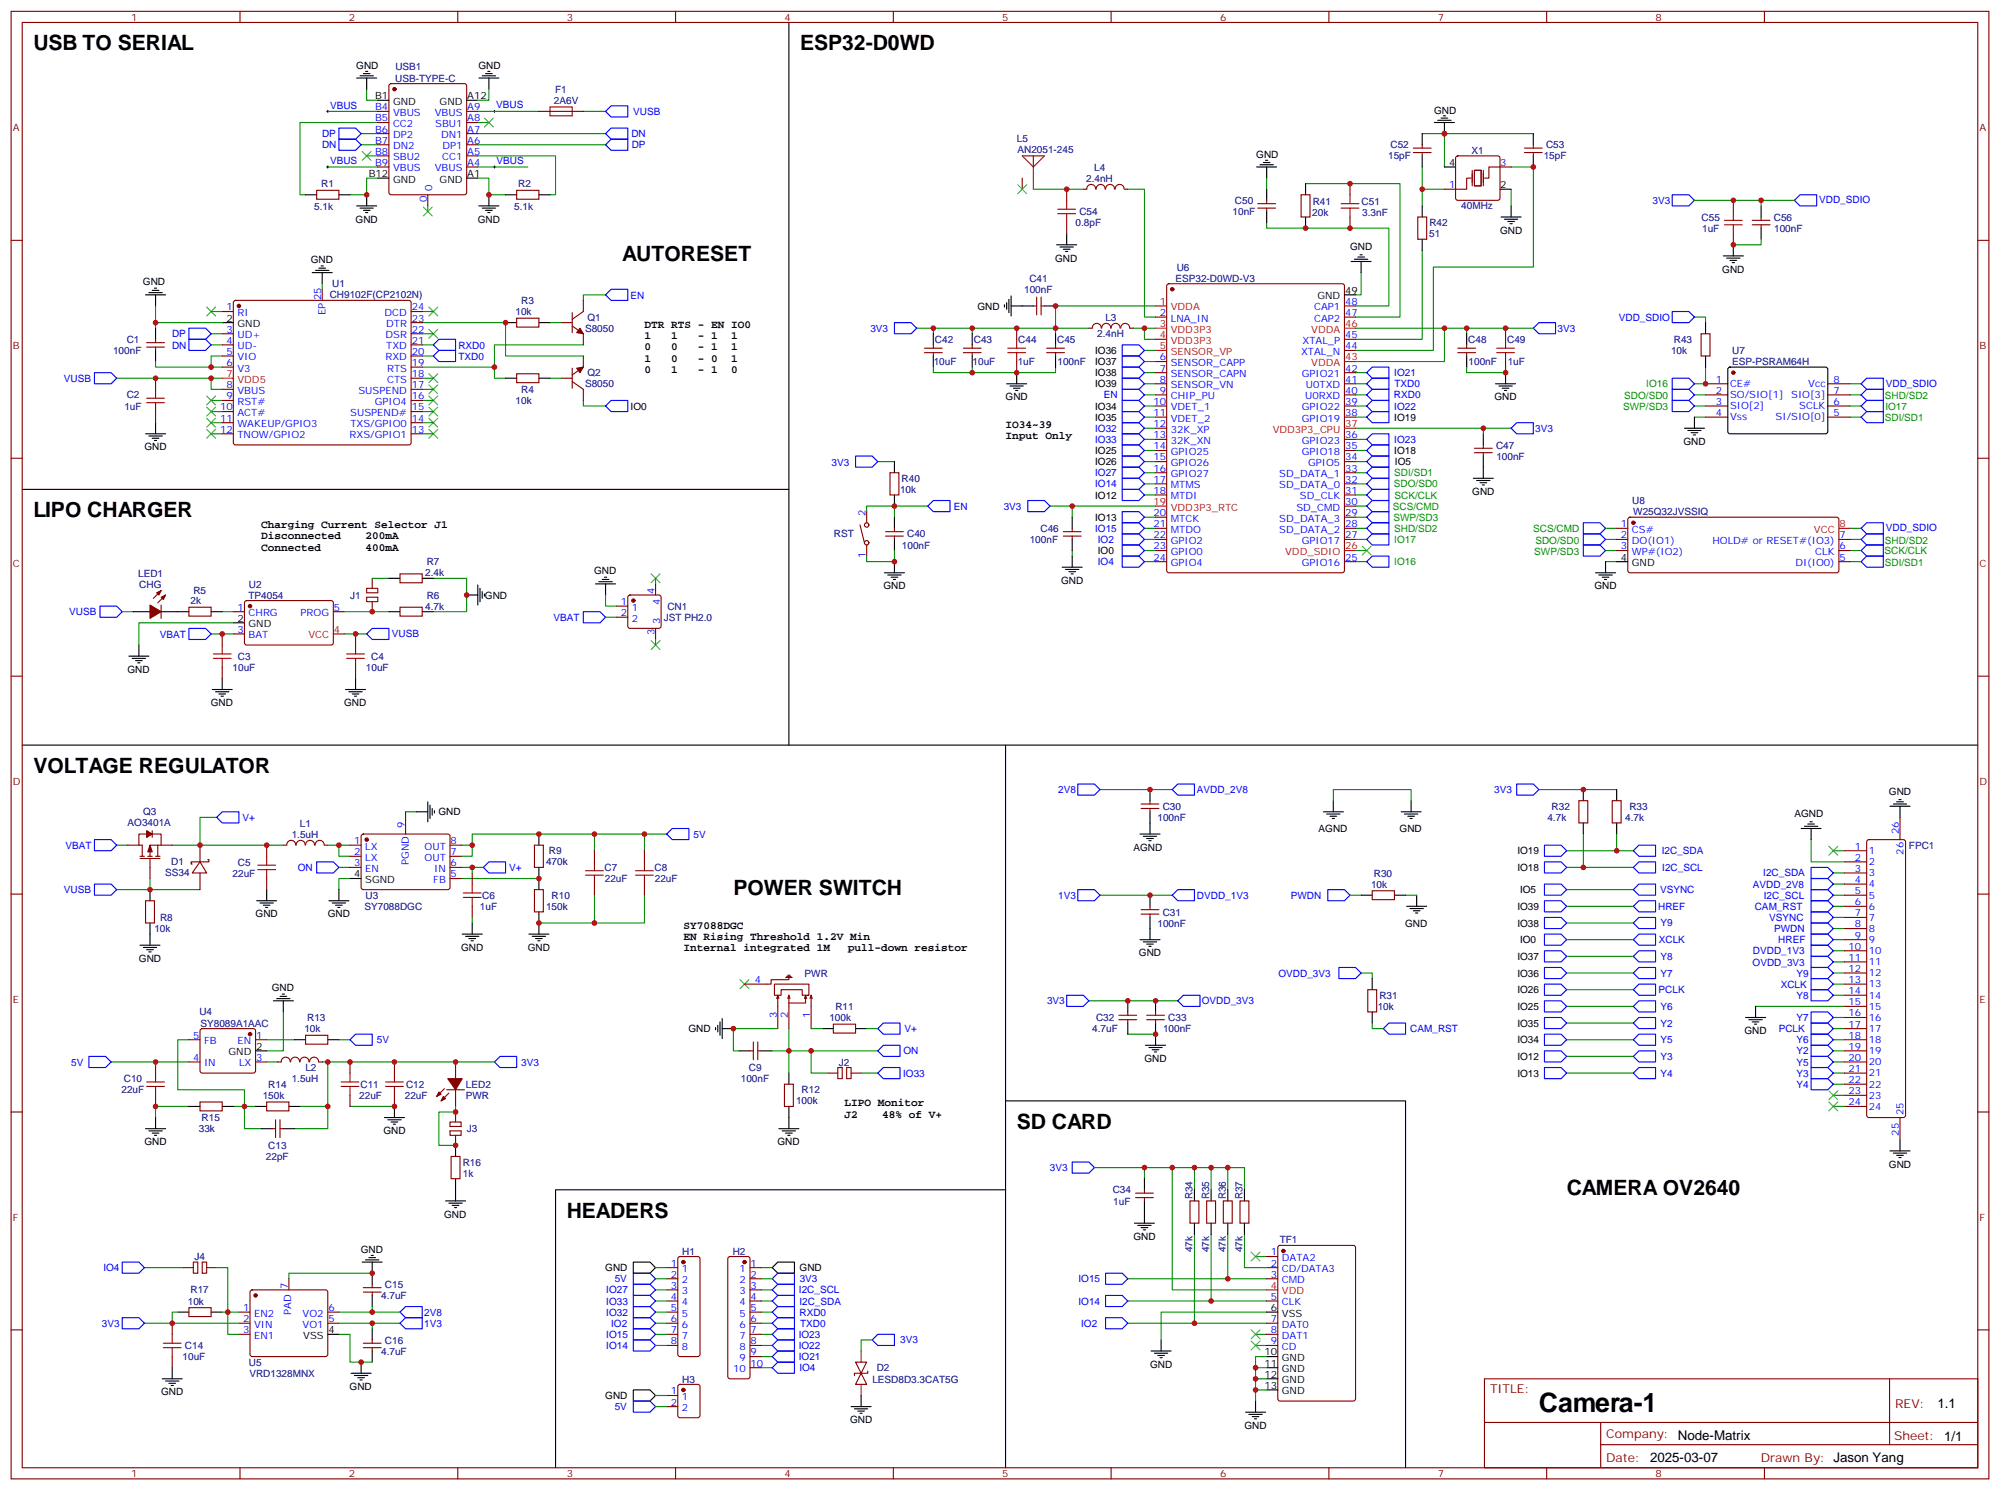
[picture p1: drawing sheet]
<svg xmlns="http://www.w3.org/2000/svg" width="635mm" height="473mm" viewBox="0 0 635 473" stroke-linecap="round" stroke-linejoin="round" font-family="sans-serif">
<defs><g id="words">
<text font-size="8.5" x="488.6" y="448.1">Camera-1</text>
<g font-size="6.7">
<text x="10.6" y="15.9">USB TO SERIAL</text>
<text x="254" y="15.9">ESP32-D0WD</text>
<text x="197.6" y="83">AUTORESET</text>
<text x="10.6" y="164.1">LIPO CHARGER</text>
<text x="10.6" y="245.3">VOLTAGE REGULATOR</text>
<text x="232.8" y="284.1">POWER SWITCH</text>
<text x="322.8" y="358.1">SD CARD</text>
<text x="497.4" y="379.3">CAMERA OV2640</text>
<text x="179.9" y="386.4">HEADERS</text>
</g>
<g font-size="4.2">
<text x="615.1" y="446.8">1.1</text>
<text x="523.9" y="464">2025-03-07</text>
</g>
<g font-size="3.9" fill="#800">
<text x="473.1" y="442.1">TITLE:</text>
<text x="601.7" y="446.8">REV:</text>
<text x="510" y="456.3">Company: Node-Matrix</text>
<text x="601.4" y="456.9">Sheet: 1/1</text>
<text x="510" y="464">Date:</text>
<text x="559" y="464.1">Drawn By: Jason Yang</text>
</g>
<g font-size="3.5">
<text x="204.6" y="104.1">DTR RTS - EN IO0</text>
<text x="204.6" y="107.7">1</text>
<text x="213.1" y="107.7">1</text>
<text x="221.5" y="107.7">- 1</text>
<text x="232.1" y="107.7">1</text>
<text x="204.6" y="111.2">0</text>
<text x="213.1" y="111.2">0</text>
<text x="221.5" y="111.2">- 1</text>
<text x="232.1" y="111.2">1</text>
<text x="204.6" y="114.7">1</text>
<text x="204.6" y="118.3">0</text>
<text x="213.1" y="114.7">0</text>
<text x="213.1" y="118.3">1</text>
<text x="221.5" y="114.7">- 0</text>
<text x="221.5" y="118.3">- 1</text>
<text x="232.1" y="114.7">1</text>
<text x="232.1" y="118.3">0</text>
<text x="319.3" y="135.9">IO34~39</text>
<text x="319.3" y="139.4">Input Only</text>
<text x="82.9" y="167.6">Charging Current Selector J1</text>
<text x="82.9" y="171.2">Disconnected</text>
<text x="116.1" y="171.2">200mA</text>
<text x="82.9" y="174.7">Connected</text>
<text x="116.1" y="174.7">400mA</text>
<text x="217" y="294.6">SY7088DGC</text>
<text x="217" y="298.2">EN Rising Threshold 1.2V Min</text>
<text x="217" y="301.7">Internal integrated 1M</text>
<text x="269.2" y="301.7">pull-down resistor</text>
<text x="268.1" y="351.1">LIPO Monitor</text>
<text x="268.1" y="354.6">J2</text>
<text x="280.1" y="354.6">48% of V+</text>
</g>
<g font-size="3.2" fill="#800">
<text x="41.6" y="6.6">1</text>
<text x="110.8" y="6.6">2</text>
<text x="179.9" y="6.6">3</text>
<text x="249.1" y="6.6">4</text>
<text x="318.2" y="6.6">5</text>
<text x="387.3" y="6.6">6</text>
<text x="456.5" y="6.6">7</text>
<text x="525.6" y="6.6">8</text>
<text x="4.1" y="41.7">A</text>
<text x="628.5" y="41.7">A</text>
<text x="4.1" y="110.8">B</text>
<text x="628.5" y="110.8">B</text>
<text x="4.1" y="180">C</text>
<text x="628.5" y="180">C</text>
<text x="4.1" y="249.1">D</text>
<text x="628.5" y="249.1">D</text>
<text x="4.1" y="318.3">E</text>
<text x="628.5" y="318.3">E</text>
<text x="4.1" y="387.4">F</text>
<text x="628.5" y="387.4">F</text>
<text x="41.6" y="468.7">1</text>
<text x="110.8" y="468.7">2</text>
<text x="179.9" y="468.7">3</text>
<text x="249.1" y="468.7">4</text>
<text x="318.2" y="468.7">5</text>
<text x="387.3" y="468.7">6</text>
<text x="456.5" y="468.7">7</text>
<text x="525.6" y="468.7">8</text>
</g>
<g font-size="3.2">
<text x="113.1" y="22">GND</text>
<text x="151.9" y="22">GND</text>
<text x="119.1" y="31.5">B1</text>
<text x="124.8" y="33.2">GND</text>
<text x="139.6" y="33.2">GND</text>
<text x="148.3" y="31.5">A12</text>
<text x="455.3" y="36.1">GND</text>
<text x="398.9" y="50.2">GND</text>
<text x="460.1" y="52.6">4</text>
<text x="117.1" y="56.2">B12</text>
<text x="124.8" y="57.9">GND</text>
<text x="139.6" y="57.9">GND</text>
<text x="148.3" y="56.2">A1</text>
<text x="476.2" y="59.7">2</text>
<text x="112.9" y="70.6">GND</text>
<text x="151.7" y="70.6">GND</text>
<text x="476.2" y="74.2">GND</text>
<text x="98.6" y="83.5">GND</text>
<text x="335" y="83">GND</text>
<text x="428.6" y="79.4">GND</text>
<text x="546.8" y="86.5">GND</text>
<text x="45.4" y="90.5">GND</text>
<text x="418.3" y="95">GND</text>
<text x="427" y="93.2">49</text>
<text x="310.3" y="98.2">GND</text>
<text x="71.9" y="102">2</text>
<text x="75.4" y="103.8">GND</text>
<text x="347.7" y="112.3">IO36</text>
<text x="347.7" y="115.9">IO37</text>
<text x="347.7" y="119.4">IO38</text>
<text x="347.7" y="122.9">IO39</text>
<text x="200.2" y="130">IO0</text>
<text x="319.3" y="127.1">GND</text>
<text x="347.7" y="130">IO34</text>
<text x="474.5" y="127.1">GND</text>
<text x="347.7" y="133.5">IO35</text>
<text x="442.7" y="133.5">IO19</text>
<text x="45.9" y="142.9">GND</text>
<text x="534.5" y="141.2">GND</text>
<text x="347.7" y="144.1">IO25</text>
<text x="347.7" y="147.6">IO26</text>
<text x="442.7" y="144.1">IO18</text>
<text x="442.9" y="147.6">IO5</text>
<text x="347.7" y="158.2">IO12</text>
<text x="467.4" y="157.1">GND</text>
<text x="347.7" y="165.3">IO13</text>
<text x="348.6" y="175.8">IO0</text>
<text x="514.6" y="177.9">4</text>
<text x="518.1" y="179.6">GND</text>
<text x="188.6" y="182.3">GND</text>
<text x="336.9" y="185.3">GND</text>
<text x="154" y="189.9">GND</text>
<text x="280.5" y="187">GND</text>
<text x="506.2" y="187">GND</text>
<text x="75.4" y="197.3">2</text>
<text x="78.9" y="199">GND</text>
<text x="40.4" y="213.5">GND</text>
<text x="66.9" y="224.1">GND</text>
<text x="109.2" y="224.1">GND</text>
<text x="599.7" y="252.3">GND</text>
<text x="139.2" y="258.7">GND</text>
<text x="569.7" y="259.4">AGND</text>
<text x="359.8" y="269.9">AGND</text>
<text x="418.7" y="264.1">AGND</text>
<text x="444.4" y="264">GND</text>
<text x="481.8" y="271.1">IO19</text>
<text x="112.5" y="278.4">4</text>
<text x="116" y="280.2">SGND</text>
<text x="481.8" y="276.4">IO18</text>
<text x="482.6" y="283.4">IO5</text>
<text x="81.1" y="291.1">GND</text>
<text x="104.1" y="291.1">GND</text>
<text x="446.1" y="294">GND</text>
<text x="481.8" y="288.7">IO39</text>
<text x="481.8" y="294">IO38</text>
<text x="482.6" y="299.3">IO0</text>
<text x="44.1" y="305.2">GND</text>
<text x="146.4" y="301.7">GND</text>
<text x="167.6" y="301.7">GND</text>
<text x="361.6" y="303.5">GND</text>
<text x="481.8" y="304.6">IO37</text>
<text x="481.8" y="309.9">IO36</text>
<text x="86.3" y="314.6">GND</text>
<text x="481.8" y="315.2">IO26</text>
<text x="481.8" y="320.5">IO25</text>
<text x="218.6" y="327.5">GND</text>
<text x="481.8" y="325.8">IO35</text>
<text x="553.9" y="328.2">GND</text>
<text x="72.6" y="334.9">GND</text>
<text x="81.3" y="333.1">2</text>
<text x="481.8" y="331.1">IO34</text>
<text x="363.4" y="337">GND</text>
<text x="481.8" y="341.6">IO13</text>
<text x="481.8" y="336.3">IO12</text>
<text x="121.7" y="359.9">GND</text>
<text x="45.9" y="363.4">GND</text>
<text x="246.8" y="363.4">GND</text>
<text x="599.7" y="370.5">GND</text>
<text x="141" y="386.4">GND</text>
<text x="359.8" y="393.4">GND</text>
<text x="114.5" y="397.5">GND</text>
<text x="192.2" y="403.4">GND</text>
<text x="253.9" y="403.4">GND</text>
<text x="403.5" y="416">6</text>
<text x="407" y="417.8">VSS</text>
<text x="96.3" y="424.8">VSS</text>
<text x="104.2" y="423.1">4</text>
<text x="401.5" y="430.1">10</text>
<text x="407" y="431.9">GND</text>
<text x="365.1" y="434">GND</text>
<text x="401.5" y="433.6">11</text>
<text x="401.5" y="437.2">12</text>
<text x="407" y="435.4">GND</text>
<text x="51.2" y="442.8">GND</text>
<text x="111" y="441">GND</text>
<text x="192.2" y="443.9">GND</text>
<text x="401.5" y="440.7">13</text>
<text x="407" y="438.9">GND</text>
<text x="407" y="442.5">GND</text>
<text x="269.9" y="451.6">GND</text>
<text x="395.1" y="453.4">GND</text>
</g>
<g font-size="3.2" fill="#000080">
<text x="125.5" y="22.4">USB1</text>
<text x="125.5" y="25.9">USB-TYPE-C</text>
<text x="176.2" y="29.5">F1</text>
<text x="175.9" y="33">2A6V</text>
<text x="322.9" y="44.9">L5</text>
<text x="441.5" y="47.1">C52</text>
<text x="490.9" y="47.1">C53</text>
<text x="323.1" y="48.5">AN2051-245</text>
<text x="440.7" y="50.6">15pF</text>
<text x="467.2" y="48.8">X1</text>
<text x="490.1" y="50.6">15pF</text>
<text x="102" y="59.5">R1</text>
<text x="164.6" y="59.5">R2</text>
<text x="344.9" y="57.6">2.4nH</text>
<text x="347.4" y="54.1">L4</text>
<text x="392.1" y="64.7">C50</text>
<text x="416.8" y="65.1">R41</text>
<text x="432.3" y="65.1">C51</text>
<text x="99.7" y="66.5">5.1k</text>
<text x="163.2" y="66.5">5.1k</text>
<text x="341.5" y="71.8">0.8pF</text>
<text x="342.7" y="68.2">C54</text>
<text x="391.4" y="68.2">10nF</text>
<text x="416.6" y="68.6">20k</text>
<text x="432.5" y="68.6">3.3nF</text>
<text x="453.8" y="71.8">R42</text>
<text x="464" y="66.4">40MHz</text>
<text x="540.3" y="70">C55</text>
<text x="563.2" y="70">C56</text>
<text x="453.8" y="75.3">51</text>
<text x="540.4" y="73.5">1uF</text>
<text x="563.3" y="73.5">100nF</text>
<text x="326.8" y="89.4">C41</text>
<text x="373.2" y="89.4">ESP32-D0WD-V3</text>
<text x="373.6" y="85.9">U6</text>
<text x="104.7" y="94.7">CH9102F(CP2102N)</text>
<text x="105.5" y="91.1">U1</text>
<text x="325.2" y="92.9">100nF</text>
<text x="163.7" y="100">10k</text>
<text x="165.5" y="96.4">R3</text>
<text x="186.5" y="101.8">Q1</text>
<text x="350.9" y="101.8">L3</text>
<text x="185.7" y="105.3">S8050</text>
<text x="348.4" y="107">2.4nH</text>
<text x="35.9" y="112.3">100nF</text>
<text x="40.2" y="108.8">C1</text>
<text x="296.8" y="108.8">C42</text>
<text x="309.2" y="108.8">C43</text>
<text x="323.3" y="108.8">C44</text>
<text x="335.7" y="108.8">C45</text>
<text x="466.2" y="108.8">C48</text>
<text x="478.5" y="108.8">C49</text>
<text x="530.6" y="112.3">10k</text>
<text x="531.4" y="108.8">R43</text>
<text x="550" y="112.3">U7</text>
<text x="186.5" y="119.4">Q2</text>
<text x="296.5" y="115.9">10uF</text>
<text x="308.8" y="115.9">10uF</text>
<text x="323.1" y="115.9">1uF</text>
<text x="335.8" y="115.9">100nF</text>
<text x="466.3" y="115.9">100nF</text>
<text x="478.7" y="115.9">1uF</text>
<text x="550" y="115.9">ESP-PSRAM64H</text>
<text x="165.5" y="124.7">R4</text>
<text x="185.7" y="122.9">S8050</text>
<text x="39.5" y="130">1uF</text>
<text x="40.2" y="126.4">C2</text>
<text x="163.7" y="128.2">10k</text>
<text x="475" y="142.4">C47</text>
<text x="475.1" y="145.9">100nF</text>
<text x="286.3" y="152.9">R40</text>
<text x="285.8" y="156.4">10k</text>
<text x="518.2" y="160">U8</text>
<text x="518.6" y="163.5">W25Q32JVSSIQ</text>
<text x="264.8" y="170.5">RST</text>
<text x="288" y="170.5">C40</text>
<text x="327" y="172.3">100nF</text>
<text x="330.4" y="168.8">C46</text>
<text x="135.5" y="179.4">R7</text>
<text x="286.4" y="174.1">100nF</text>
<text x="43.9" y="183.2">LED1</text>
<text x="135" y="182.9">2.4k</text>
<text x="44.2" y="186.4">CHG</text>
<text x="60.5" y="191.7">2k</text>
<text x="61.4" y="188.4">R5</text>
<text x="78.9" y="189.9">TP4054</text>
<text x="79" y="186.4">U2</text>
<text x="111.2" y="189.9">J1</text>
<text x="135.5" y="189.9">R6</text>
<text x="135" y="193.5">4.7k</text>
<text x="210.8" y="197">JST PH2.0</text>
<text x="211.9" y="193.4">CN1</text>
<text x="75.5" y="209.3">C3</text>
<text x="117.8" y="209.3">C4</text>
<text x="73.9" y="212.8">10uF</text>
<text x="116.2" y="212.8">10uF</text>
<text x="369.2" y="257">C30</text>
<text x="492.6" y="257">R32</text>
<text x="517.3" y="256.9">R33</text>
<text x="40.5" y="262.2">AO3401A</text>
<text x="45.4" y="258.7">Q3</text>
<text x="95.2" y="262.3">L1</text>
<text x="367.5" y="260.5">100nF</text>
<text x="491.3" y="260.5">4.7k</text>
<text x="516" y="260.5">4.7k</text>
<text x="92.6" y="265.8">1.5uH</text>
<text x="606.1" y="269.3">FPC1</text>
<text x="54.3" y="274.6">D1</text>
<text x="75.5" y="274.7">C5</text>
<text x="173.4" y="274.6">470k</text>
<text x="174.3" y="271.1">R9</text>
<text x="52.4" y="278.1">SS34</text>
<text x="73.9" y="278.2">22uF</text>
<text x="191.9" y="276.4">C7</text>
<text x="192" y="279.9">22uF</text>
<text x="207.8" y="276.4">C8</text>
<text x="207.9" y="279.9">22uF</text>
<text x="435.3" y="281.7">10k</text>
<text x="436.2" y="278.1">R30</text>
<text x="116.1" y="285.2">U3</text>
<text x="153.1" y="285.2">C6</text>
<text x="175.1" y="285.2">R10</text>
<text x="50.8" y="292.3">R8</text>
<text x="115.7" y="288.7">SY7088DGC</text>
<text x="152.4" y="288.7">1uF</text>
<text x="173.4" y="288.7">150k</text>
<text x="369.2" y="290.5">C31</text>
<text x="49" y="295.8">10k</text>
<text x="367.5" y="294">100nF</text>
<text x="255.5" y="309.9">PWR</text>
<text x="438" y="316.9">R31</text>
<text x="63.3" y="322.2">U4</text>
<text x="97.5" y="324">R13</text>
<text x="263.3" y="324">100k</text>
<text x="265.2" y="320.5">R11</text>
<text x="348" y="324">C32</text>
<text x="370.9" y="324">C33</text>
<text x="437.4" y="320.5">10k</text>
<text x="63.6" y="325.8">SY8089A1AAC</text>
<text x="96.7" y="327.5">10k</text>
<text x="346.8" y="327.5">4.7uF</text>
<text x="369.3" y="327.5">100nF</text>
<text x="97" y="339.9">L2</text>
<text x="237.8" y="339.9">C9</text>
<text x="266.4" y="338.1">J2</text>
<text x="38.6" y="347">22uF</text>
<text x="39.3" y="343.4">C10</text>
<text x="85.2" y="345.2">R14</text>
<text x="92.6" y="343.4">1.5uH</text>
<text x="114.5" y="345.2">C11</text>
<text x="128.9" y="345.2">C12</text>
<text x="147.9" y="345.2">LED2</text>
<text x="235.2" y="343.4">100nF</text>
<text x="254.5" y="346.9">R12</text>
<text x="83.4" y="348.7">150k</text>
<text x="114.1" y="348.7">22uF</text>
<text x="128.5" y="348.7">22uF</text>
<text x="147.9" y="348.7">PWR</text>
<text x="252.7" y="350.4">100k</text>
<text x="63.1" y="359.3">33k</text>
<text x="64" y="355.7">R15</text>
<text x="148.2" y="359.3">J3</text>
<text x="85.2" y="364.5">C13</text>
<text x="84.4" y="368.1">22pF</text>
<text x="146.9" y="369.9">R16</text>
<text x="147" y="373.4">1k</text>
<text x="353.3" y="378.7">C34</text>
<text x="353.5" y="382.2">1uF</text>
<text x="378.6" y="380.6" transform="rotate(-90 378.6 380.6)">R34</text>
<text x="383.9" y="380.6" transform="rotate(-90 383.9 380.6)">R35</text>
<text x="389.2" y="380.6" transform="rotate(-90 389.2 380.6)">R36</text>
<text x="394.5" y="380.6" transform="rotate(-90 394.5 380.6)">R37</text>
<text x="406.3" y="394.5">TF1</text>
<text x="61.8" y="399.8">J4</text>
<text x="216.6" y="398.1">H1</text>
<text x="232.6" y="398.1">H2</text>
<text x="378.6" y="397.3" transform="rotate(-90 378.6 397.3)">47k</text>
<text x="383.9" y="397.3" transform="rotate(-90 383.9 397.3)">47k</text>
<text x="389.2" y="397.3" transform="rotate(-90 389.2 397.3)">47k</text>
<text x="394.5" y="397.3" transform="rotate(-90 394.5 397.3)">47k</text>
<text x="59.6" y="413.9">10k</text>
<text x="60.5" y="410.4">R17</text>
<text x="121" y="412.2">4.7uF</text>
<text x="122.2" y="408.7">C15</text>
<text x="58" y="431.6">10uF</text>
<text x="58.7" y="428.1">C14</text>
<text x="121" y="429.8">4.7uF</text>
<text x="122.2" y="426.3">C16</text>
<text x="79" y="433.4">U5</text>
<text x="79.2" y="436.9">VRD1328MNX</text>
<text x="278.4" y="435.1">D2</text>
<text x="216.6" y="438.7">H3</text>
<text x="277" y="438.7">LESD8D3.3CAT5G</text>
</g>
<g font-size="3.2" fill="#00f">
<text x="104.8" y="34.5">VBUS</text>
<text x="119.1" y="35">B4</text>
<text x="148.3" y="35">A9</text>
<text x="157.6" y="34.4">VBUS</text>
<text x="119.1" y="38.5">B5</text>
<text x="124.8" y="36.8">VBUS</text>
<text x="124.8" y="40.3">CC2</text>
<text x="138" y="36.8">VBUS</text>
<text x="138.2" y="40.3">SBU1</text>
<text x="148.3" y="38.5">A8</text>
<text x="201.1" y="36.4">VUSB</text>
<text x="102.3" y="47.1">DN</text>
<text x="102.3" y="43.6">DP</text>
<text x="119.1" y="42.1">B6</text>
<text x="119.1" y="45.6">B7</text>
<text x="124.8" y="43.8">DP2</text>
<text x="124.8" y="47.3">DN2</text>
<text x="140" y="43.8">DN1</text>
<text x="140.5" y="47.3">DP1</text>
<text x="148.3" y="45.6">A6</text>
<text x="148.3" y="42.1">A7</text>
<text x="200.5" y="43.5">DN</text>
<text x="200.6" y="47.1">DP</text>
<text x="104.8" y="52.1">VBUS</text>
<text x="119.1" y="49.1">B8</text>
<text x="119.1" y="52.6">B9</text>
<text x="124.8" y="50.9">SBU2</text>
<text x="140.4" y="50.9">CC1</text>
<text x="148.3" y="52.6">A4</text>
<text x="148.3" y="49.1">A5</text>
<text x="157.7" y="52.1">VBUS</text>
<text x="476.2" y="52.6">3</text>
<text x="124.8" y="54.4">VBUS</text>
<text x="138" y="54.4">VBUS</text>
<text x="460.1" y="59.7">1</text>
<text x="135.5" y="64" transform="rotate(-90 135.5 64)">0</text>
<text x="137.2" y="60.5" transform="rotate(-90 137.2 60.5)">0</text>
<text x="524.7" y="64.7">3V3</text>
<text x="577.6" y="64.5">VDD_SDIO</text>
<text x="102" y="95.3" transform="rotate(-90 102 95.3)">25</text>
<text x="200.2" y="94.7">EN</text>
<text x="71.9" y="98.5">1</text>
<text x="75.4" y="100.3">RI</text>
<text x="103.4" y="99.9" transform="rotate(-90 103.4 99.9)">EP</text>
<text x="122.1" y="100.3">DCD</text>
<text x="130.7" y="98.5">24</text>
<text x="368.2" y="100.3">2</text>
<text x="417.2" y="98.5">CAP1</text>
<text x="427" y="100.3">47</text>
<text x="427" y="96.7">48</text>
<text x="514" y="101.8">VDD_SDIO</text>
<text x="54.6" y="107.1">DP</text>
<text x="71.9" y="105.6">3</text>
<text x="75.4" y="107.3">UD+</text>
<text x="122.4" y="107.3">DSR</text>
<text x="122.6" y="103.8">DTR</text>
<text x="130.7" y="105.6">22</text>
<text x="130.7" y="102">23</text>
<text x="276.3" y="105.4">3V3</text>
<text x="371.7" y="102">LNA_IN</text>
<text x="417.2" y="102">CAP2</text>
<text x="427" y="107.3">45</text>
<text x="494.5" y="105.3">3V3</text>
<text x="54.6" y="110.6">DN</text>
<text x="71.9" y="109.1">4</text>
<text x="71.9" y="112.6">5</text>
<text x="75.4" y="110.8">UD-</text>
<text x="122.6" y="110.8">TXD</text>
<text x="130.7" y="112.6">20</text>
<text x="130.7" y="109.1">21</text>
<text x="145.5" y="110.6">RXD0</text>
<text x="413.1" y="112.6">XTAL_N</text>
<text x="413.6" y="109.1">XTAL_P</text>
<text x="427" y="110.8">44</text>
<text x="71.9" y="116.1">6</text>
<text x="75.4" y="114.4">VIO</text>
<text x="75.4" y="117.9">V3</text>
<text x="122.4" y="114.4">RXD</text>
<text x="122.9" y="117.9">RTS</text>
<text x="130.7" y="119.7">18</text>
<text x="130.7" y="116.1">19</text>
<text x="145.5" y="114.1">TXD0</text>
<text x="368.2" y="114.4">6</text>
<text x="368.2" y="117.9">7</text>
<text x="371.7" y="116.1">SENSOR_CAPP</text>
<text x="371.7" y="119.7">SENSOR_CAPN</text>
<text x="413.3" y="119.7">GPIO21</text>
<text x="427" y="117.9">42</text>
<text x="442.7" y="119.4">IO21</text>
<text x="20.3" y="121.2">VUSB</text>
<text x="71.9" y="123.2">8</text>
<text x="75.4" y="125">VBUS</text>
<text x="113.8" y="125">SUSPEND</text>
<text x="122.9" y="121.4">CTS</text>
<text x="130.7" y="123.2">17</text>
<text x="368.2" y="121.4">8</text>
<text x="368.2" y="125">9</text>
<text x="371.7" y="123.2">SENSOR_VN</text>
<text x="414.6" y="123.2">U0TXD</text>
<text x="427" y="125">40</text>
<text x="427" y="121.4">41</text>
<text x="442.8" y="122.9">TXD0</text>
<text x="544.8" y="121.4">1</text>
<text x="544.8" y="125">2</text>
<text x="549.3" y="122.8">CE#</text>
<text x="574.1" y="122.8">Vcc</text>
<text x="582.1" y="125">7</text>
<text x="582.1" y="121.4">8</text>
<text x="598.8" y="122.7">VDD_SDIO</text>
<text x="69.9" y="130.2">10</text>
<text x="71.9" y="126.7">9</text>
<text x="75.4" y="128.5">RST#</text>
<text x="119" y="128.5">GPIO4</text>
<text x="130.7" y="130.2">15</text>
<text x="130.7" y="126.7">16</text>
<text x="350.5" y="126.4">EN</text>
<text x="366.2" y="128.5">10</text>
<text x="371.7" y="126.7">CHIP_PU</text>
<text x="371.7" y="130.2">VDET_1</text>
<text x="413.3" y="130.2">GPIO22</text>
<text x="414.4" y="126.7">U0RXD</text>
<text x="427" y="128.5">39</text>
<text x="442.6" y="126.4">RXD0</text>
<text x="442.7" y="130">IO22</text>
<text x="544.8" y="128.5">3</text>
<text x="549.3" y="126.4">SO/SIO[1]</text>
<text x="549.3" y="129.9">SIO[2]</text>
<text x="568.7" y="126.4">SIO[3]</text>
<text x="571.3" y="129.9">SCLK</text>
<text x="582.1" y="128.5">6</text>
<text x="69.9" y="133.8">11</text>
<text x="69.9" y="137.3">12</text>
<text x="75.4" y="132">ACT#</text>
<text x="75.4" y="135.5">WAKEUP/GPIO3</text>
<text x="111.2" y="132">SUSPEND#</text>
<text x="111.3" y="135.5">TXS/GPIO0</text>
<text x="130.7" y="137.3">13</text>
<text x="130.7" y="133.8">14</text>
<text x="347.7" y="137">IO32</text>
<text x="366.2" y="132">11</text>
<text x="366.2" y="135.5">12</text>
<text x="371.7" y="133.8">VDET_2</text>
<text x="371.7" y="137.3">32K_XP</text>
<text x="413.3" y="133.8">GPIO19</text>
<text x="427" y="132">38</text>
<text x="487.4" y="137">3V3</text>
<text x="544.8" y="132">4</text>
<text x="549.3" y="133.4">Vss</text>
<text x="563.8" y="133.4">SI/SIO[0]</text>
<text x="582.1" y="132">5</text>
<text x="75.4" y="139.1">TNOW/GPIO2</text>
<text x="111" y="139.1">RXS/GPIO1</text>
<text x="347.7" y="140.5">IO33</text>
<text x="366.2" y="139.1">13</text>
<text x="366.2" y="142.6">14</text>
<text x="371.7" y="140.8">32K_XN</text>
<text x="413.3" y="140.8">GPIO23</text>
<text x="427" y="142.6">35</text>
<text x="427" y="139.1">36</text>
<text x="442.7" y="140.5">IO23</text>
<text x="264" y="147.8">3V3</text>
<text x="366.2" y="146.1">15</text>
<text x="366.2" y="149.6">16</text>
<text x="371.7" y="144.4">GPIO25</text>
<text x="371.7" y="147.9">GPIO26</text>
<text x="413.3" y="144.4">GPIO18</text>
<text x="415.3" y="147.9">GPIO5</text>
<text x="427" y="149.6">33</text>
<text x="427" y="146.1">34</text>
<text x="347.7" y="154.7">IO14</text>
<text x="347.7" y="151.1">IO27</text>
<text x="366.2" y="153.2">17</text>
<text x="371.7" y="151.4">GPIO27</text>
<text x="371.7" y="154.9">MTMS</text>
<text x="406.2" y="154.9">SD_DATA_0</text>
<text x="406.2" y="151.4">SD_DATA_1</text>
<text x="427" y="153.2">32</text>
<text x="302.9" y="161.7">EN</text>
<text x="318.7" y="161.9">3V3</text>
<text x="366.2" y="156.7">18</text>
<text x="371.7" y="158.5">MTDI</text>
<text x="411.6" y="162">SD_CMD</text>
<text x="412.7" y="158.5">SD_CLK</text>
<text x="427" y="160.2">30</text>
<text x="427" y="156.7">31</text>
<text x="274.8" y="163.8" transform="rotate(-90 274.8 163.8)">2</text>
<text x="366.2" y="163.8">20</text>
<text x="366.2" y="167.3">21</text>
<text x="371.7" y="165.5">MTCK</text>
<text x="406.2" y="165.5">SD_DATA_3</text>
<text x="427" y="167.3">28</text>
<text x="427" y="163.8">29</text>
<text x="514.6" y="167.3">1</text>
<text x="347.7" y="168.8">IO15</text>
<text x="348.6" y="172.3">IO2</text>
<text x="366.2" y="170.8">22</text>
<text x="371.7" y="169.1">MTDO</text>
<text x="371.7" y="172.6">GPIO2</text>
<text x="406.2" y="169.1">SD_DATA_2</text>
<text x="413.3" y="172.6">GPIO17</text>
<text x="427" y="170.8">27</text>
<text x="514.6" y="170.8">2</text>
<text x="518.1" y="169.1">CS#</text>
<text x="518.1" y="172.6">DO(IO1)</text>
<text x="543.7" y="172.6">HOLD# or RESET#(IO3)</text>
<text x="584" y="170.8">7</text>
<text x="598.8" y="168.6">VDD_SDIO</text>
<text x="274.8" y="177.1" transform="rotate(-90 274.8 177.1)">1</text>
<text x="348.6" y="179.4">IO4</text>
<text x="366.2" y="174.3">23</text>
<text x="366.2" y="177.9">24</text>
<text x="371.7" y="176.1">GPIO0</text>
<text x="371.7" y="179.6">GPIO4</text>
<text x="413.3" y="179.6">GPIO16</text>
<text x="427" y="177.9">25</text>
<text x="514.6" y="174.3">3</text>
<text x="518.1" y="176.1">WP#(IO2)</text>
<text x="570" y="179.6">DI(IO0)</text>
<text x="576.4" y="176.1">CLK</text>
<text x="584" y="177.9">5</text>
<text x="584" y="174.3">6</text>
<text x="197.1" y="192">1</text>
<text x="207.8" y="188.6" transform="rotate(-90 207.8 188.6)">4</text>
<text x="21.9" y="195.2">VUSB</text>
<text x="75.4" y="193.7">1</text>
<text x="78.9" y="195.5">CHRG</text>
<text x="95.4" y="195.5">PROG</text>
<text x="106" y="193.7">5</text>
<text x="175.8" y="197">VBAT</text>
<text x="197.1" y="195.5">2</text>
<text x="200.6" y="193.7">1</text>
<text x="200.6" y="197.3">2</text>
<text x="209.5" y="192.1" transform="rotate(-90 209.5 192.1)">4</text>
<text x="50.8" y="202.3">VBAT</text>
<text x="75.4" y="200.8">3</text>
<text x="78.9" y="202.6">BAT</text>
<text x="124.4" y="202.3">VUSB</text>
<text x="207.8" y="201.6" transform="rotate(-90 207.8 201.6)">3</text>
<text x="209.5" y="198.1" transform="rotate(-90 209.5 198.1)">3</text>
<text x="336" y="251.7">2V8</text>
<text x="380" y="251.6">AVDD_2V8</text>
<text x="474.4" y="251.7">3V3</text>
<text x="77" y="260.5">V+</text>
<text x="128.4" y="262.9" transform="rotate(-90 128.4 262.9)">9</text>
<text x="20.8" y="269.3">VBAT</text>
<text x="112.5" y="267.8">1</text>
<text x="116" y="269.6">LX</text>
<text x="134.8" y="269.6">OUT</text>
<text x="143.1" y="267.8">8</text>
<text x="220.2" y="265.8">5V</text>
<text x="588.9" y="269.6">1</text>
<text x="602.9" y="264.7" transform="rotate(-90 602.9 264.7)">26</text>
<text x="112.5" y="271.4">2</text>
<text x="112.5" y="274.9">3</text>
<text x="116" y="273.1">LX</text>
<text x="129.8" y="274.6" transform="rotate(-90 129.8 274.6)">PGND</text>
<text x="134.8" y="273.1">OUT</text>
<text x="143.1" y="274.9">6</text>
<text x="143.1" y="271.4">7</text>
<text x="527.6" y="271.1">I2C_SDA</text>
<text x="588.9" y="273.1">2</text>
<text x="593.4" y="271">1</text>
<text x="593.4" y="274.5">2</text>
<text x="604.3" y="271.2" transform="rotate(-90 604.3 271.2)">26</text>
<text x="94.5" y="276.4">ON</text>
<text x="116" y="276.6">EN</text>
<text x="137.6" y="280.2">FB</text>
<text x="137.9" y="276.6">IN</text>
<text x="143.1" y="278.4">5</text>
<text x="161.6" y="276.4">V+</text>
<text x="527.8" y="276.3">I2C_SCL</text>
<text x="556.6" y="281.6">AVDD_2V8</text>
<text x="559.8" y="278.1">I2C_SDA</text>
<text x="588.9" y="276.6">3</text>
<text x="588.9" y="280.2">4</text>
<text x="593.4" y="278.1">3</text>
<text x="593.4" y="281.6">4</text>
<text x="20.3" y="283.4">VUSB</text>
<text x="336" y="285.2">1V3</text>
<text x="380" y="285.1">DVDD_1V3</text>
<text x="409.8" y="285.2">PWDN</text>
<text x="527.1" y="283.4">VSYNC</text>
<text x="560" y="285.2">I2C_SCL</text>
<text x="588.9" y="283.7">5</text>
<text x="588.9" y="287.2">6</text>
<text x="593.4" y="285.1">5</text>
<text x="526.5" y="288.7">HREF</text>
<text x="527.2" y="294">Y9</text>
<text x="557.1" y="288.7">CAM_RST</text>
<text x="561.7" y="292.2">VSYNC</text>
<text x="588.9" y="290.8">7</text>
<text x="593.4" y="288.6">6</text>
<text x="593.4" y="292.2">7</text>
<text x="526.7" y="299.3">XCLK</text>
<text x="563.3" y="295.8">PWDN</text>
<text x="564.6" y="299.3">HREF</text>
<text x="588.9" y="294.3">8</text>
<text x="588.9" y="297.8">9</text>
<text x="593.4" y="295.7">8</text>
<text x="593.4" y="299.2">9</text>
<text x="527.2" y="304.6">Y8</text>
<text x="556.5" y="302.8">DVDD_1V3</text>
<text x="586.9" y="301.3">10</text>
<text x="586.9" y="304.9">11</text>
<text x="593.4" y="302.8">10</text>
<text x="239.6" y="311.9">4</text>
<text x="405.9" y="309.9">OVDD_3V3</text>
<text x="527.2" y="309.9">Y7</text>
<text x="556.5" y="306.4">OVDD_3V3</text>
<text x="570.4" y="309.9">Y9</text>
<text x="586.9" y="308.4">12</text>
<text x="586.9" y="311.9">13</text>
<text x="593.4" y="306.3">11</text>
<text x="593.4" y="309.8">12</text>
<text x="526.6" y="315.2">PCLK</text>
<text x="565.4" y="313.4">XCLK</text>
<text x="570.4" y="316.9">Y8</text>
<text x="586.9" y="315.5">14</text>
<text x="593.4" y="313.3">13</text>
<text x="593.4" y="316.9">14</text>
<text x="246.6" y="323.1" transform="rotate(-90 246.6 323.1)">3</text>
<text x="250.1" y="323.1" transform="rotate(-90 250.1 323.1)">2</text>
<text x="257.2" y="323.1" transform="rotate(-90 257.2 323.1)">1</text>
<text x="332.4" y="318.7">3V3</text>
<text x="381.6" y="318.7">OVDD_3V3</text>
<text x="527.2" y="320.4">Y6</text>
<text x="570.4" y="324">Y7</text>
<text x="586.9" y="319">15</text>
<text x="586.9" y="322.5">16</text>
<text x="593.4" y="320.4">15</text>
<text x="593.4" y="323.9">16</text>
<text x="61.3" y="329.6">5</text>
<text x="81.3" y="329.6">1</text>
<text x="287.2" y="327.5">V+</text>
<text x="447.8" y="327.5">CAM_RST</text>
<text x="527.2" y="325.8">Y2</text>
<text x="564.8" y="327.5">PCLK</text>
<text x="586.9" y="326">17</text>
<text x="586.9" y="329.6">18</text>
<text x="593.4" y="327.4">17</text>
<text x="64.8" y="331.3">FB</text>
<text x="75.5" y="331.3">EN</text>
<text x="119.6" y="331.1">5V</text>
<text x="286.8" y="334.6">ON</text>
<text x="527.2" y="331.1">Y5</text>
<text x="570.4" y="331">Y6</text>
<text x="570.4" y="334.6">Y2</text>
<text x="586.9" y="333.1">19</text>
<text x="593.4" y="331">18</text>
<text x="593.4" y="334.5">19</text>
<text x="22.6" y="338.1">5V</text>
<text x="61.3" y="336.6">4</text>
<text x="64.8" y="338.4">IN</text>
<text x="75.9" y="338.4">LX</text>
<text x="81.3" y="336.6">3</text>
<text x="165.5" y="338.1">3V3</text>
<text x="286.8" y="341.6">IO33</text>
<text x="527.2" y="341.6">Y4</text>
<text x="527.2" y="336.4">Y3</text>
<text x="570.4" y="341.6">Y3</text>
<text x="570.4" y="338.1">Y5</text>
<text x="586.9" y="336.6">20</text>
<text x="586.9" y="340.1">21</text>
<text x="593.4" y="338">20</text>
<text x="593.4" y="341.6">21</text>
<text x="570.4" y="345.2">Y4</text>
<text x="586.9" y="343.7">22</text>
<text x="586.9" y="347.2">23</text>
<text x="593.4" y="345.1">22</text>
<text x="586.9" y="350.7">24</text>
<text x="593.4" y="348.6">23</text>
<text x="593.4" y="352.1">24</text>
<text x="604.3" y="353.9" transform="rotate(-90 604.3 353.9)">25</text>
<text x="602.9" y="360.4" transform="rotate(-90 602.9 360.4)">25</text>
<text x="333.3" y="371.6">3V3</text>
<text x="213" y="401.9">1</text>
<text x="238.3" y="401.9">1</text>
<text x="403.5" y="398.4">1</text>
<text x="403.5" y="401.9">2</text>
<text x="407" y="400.1">DATA2</text>
<text x="32.8" y="403.4">IO4</text>
<text x="195.2" y="406.9">5V</text>
<text x="213" y="405.4">2</text>
<text x="216.5" y="403.6">1</text>
<text x="216.5" y="407.2">2</text>
<text x="234.8" y="403.6">1</text>
<text x="234.8" y="407.2">2</text>
<text x="238.3" y="405.4">2</text>
<text x="253.9" y="406.9">3V3</text>
<text x="342.4" y="406.9">IO15</text>
<text x="403.5" y="405.4">3</text>
<text x="407" y="403.6">CD/DATA3</text>
<text x="407" y="407.2">CMD</text>
<text x="91.4" y="409.1" transform="rotate(-90 91.4 409.1)">7</text>
<text x="192.5" y="410.4">IO27</text>
<text x="192.5" y="413.9">IO33</text>
<text x="213" y="408.9">3</text>
<text x="213" y="412.5">4</text>
<text x="216.5" y="410.7">3</text>
<text x="234.8" y="410.7">3</text>
<text x="238.3" y="408.9">3</text>
<text x="238.3" y="412.5">4</text>
<text x="253.7" y="410.4">I2C_SCL</text>
<text x="253.8" y="413.9">I2C_SDA</text>
<text x="342.4" y="414">IO14</text>
<text x="403.5" y="412.5">5</text>
<text x="77.2" y="416">1</text>
<text x="77.2" y="419.5">2</text>
<text x="80.7" y="417.8">EN2</text>
<text x="92.4" y="417.1" transform="rotate(-90 92.4 417.1)">PAD</text>
<text x="96.1" y="417.8">VO2</text>
<text x="104.2" y="419.5">5</text>
<text x="104.2" y="416">6</text>
<text x="134.7" y="417.4">2V8</text>
<text x="192.5" y="417.5">IO32</text>
<text x="213" y="416">5</text>
<text x="213" y="419.5">6</text>
<text x="216.5" y="414.2">4</text>
<text x="216.5" y="417.8">5</text>
<text x="234.8" y="414.2">4</text>
<text x="234.8" y="417.8">5</text>
<text x="238.3" y="416">5</text>
<text x="238.3" y="419.5">6</text>
<text x="253.8" y="417.5">RXD0</text>
<text x="403.5" y="419.5">7</text>
<text x="407" y="414.2">CLK</text>
<text x="32.3" y="421.1">3V3</text>
<text x="77.2" y="423.1">3</text>
<text x="80.7" y="421.3">VIN</text>
<text x="80.7" y="424.8">EN1</text>
<text x="96.1" y="421.3">VO1</text>
<text x="134.7" y="421">1V3</text>
<text x="192.5" y="424.5">IO15</text>
<text x="194" y="421">IO2</text>
<text x="213" y="423.1">7</text>
<text x="216.5" y="421.3">6</text>
<text x="216.5" y="424.8">7</text>
<text x="234.8" y="421.3">6</text>
<text x="234.8" y="424.8">7</text>
<text x="238.3" y="423.1">7</text>
<text x="253.6" y="424.5">IO23</text>
<text x="254" y="421">TXD0</text>
<text x="343.3" y="421">IO2</text>
<text x="403.5" y="423.1">8</text>
<text x="407" y="421.3">DAT0</text>
<text x="407" y="424.8">DAT1</text>
<text x="192.5" y="428.1">IO14</text>
<text x="213" y="426.6">8</text>
<text x="216.5" y="428.3">8</text>
<text x="234.8" y="428.3">8</text>
<text x="234.8" y="431.9">9</text>
<text x="238.3" y="426.6">8</text>
<text x="238.3" y="430.1">9</text>
<text x="253.6" y="428.1">IO22</text>
<text x="253.6" y="431.6">IO21</text>
<text x="285.8" y="426.1">3V3</text>
<text x="403.5" y="426.6">9</text>
<text x="407" y="428.3">CD</text>
<text x="232.8" y="435.4">10</text>
<text x="238.3" y="433.6">10</text>
<text x="253.8" y="435.1">IO4</text>
<text x="213" y="442.5">1</text>
<text x="195.2" y="447.5">5V</text>
<text x="213" y="446">2</text>
<text x="216.5" y="444.2">1</text>
<text x="216.5" y="447.7">2</text>
</g>
<g font-size="3.2" fill="#f00">
<text x="368.2" y="96.7">1</text>
<text x="371.7" y="98.5">VDDA</text>
<text x="368.2" y="103.8">3</text>
<text x="368.2" y="107.3">4</text>
<text x="371.7" y="105.6">VDD3P3</text>
<text x="416.3" y="105.6">VDDA</text>
<text x="427" y="103.8">46</text>
<text x="368.2" y="110.8">5</text>
<text x="371.7" y="109.1">VDD3P3</text>
<text x="371.7" y="112.6">SENSOR_VP</text>
<text x="71.9" y="119.7">7</text>
<text x="416.3" y="116.1">VDDA</text>
<text x="427" y="114.4">43</text>
<text x="75.4" y="121.4">VDD5</text>
<text x="404.1" y="137.3">VDD3P3_CPU</text>
<text x="427" y="135.5">37</text>
<text x="366.2" y="160.2">19</text>
<text x="371.7" y="162">VDD3P3_RTC</text>
<text x="584" y="167.3">8</text>
<text x="575.9" y="169.1">VCC</text>
<text x="408" y="176.1">VDD_SDIO</text>
<text x="427" y="174.3">26</text>
<text x="97.9" y="202.6">VCC</text>
<text x="106" y="200.8">4</text>
<text x="403.5" y="408.9">4</text>
<text x="407" y="410.7">VDD</text>
</g>
<g font-size="3.2" fill="#090">
<text x="522.7" y="122.9">IO16</text>
<text x="515.3" y="130.1">SWP/SD3</text>
<text x="515.7" y="126.6">SDO/SD0</text>
<text x="598.4" y="126.6">SHD/SD2</text>
<text x="598.6" y="130">IO17</text>
<text x="598.4" y="133.7">SDI/SD1</text>
<text x="442.6" y="154.7">SDO/SD0</text>
<text x="442.7" y="151.1">SDI/SD1</text>
<text x="442.2" y="161.7">SCS/CMD</text>
<text x="442.7" y="158.2">SCK/CLK</text>
<text x="442.4" y="165.2">SWP/SD3</text>
<text x="442.7" y="168.8">SHD/SD2</text>
<text x="442.7" y="172.3">IO17</text>
<text x="486.8" y="168.9">SCS/CMD</text>
<text x="487.5" y="172.5">SDO/SD0</text>
<text x="598.4" y="172.5">SHD/SD2</text>
<text x="442.7" y="179.3">IO16</text>
<text x="487.1" y="176">SWP/SD3</text>
<text x="598.3" y="175.8">SCK/CLK</text>
<text x="598.4" y="179.5">SDI/SD1</text>
</g>
</g></defs>
<g fill="none" stroke="#3c3" stroke-width=".35">
<path d="M153.8 37.5l2.8 2.8M156.6 37.5l-2.8 2.8M115 48l2.8 2.9M117.8 48l-2.8 2.9M323.1 58.6l2.9 2.9M326 58.6l-2.9 2.9M134.4 65.7l2.8 2.8M137.2 65.7l-2.8 2.8M65.6 97.4l2.8 2.9M68.4 97.4l-2.8 2.9M136.2 97.4l2.8 2.9M139 97.4l-2.8 2.9"/>
<path d="M136.2 118.6l2.8 2.8M136.2 104.5l2.8 2.8M139 118.6l-2.8 2.8M139 104.5l-2.8 2.8M65.6 136.2l2.8 2.9M65.6 132.7l2.8 2.8M65.6 129.2l2.8 2.8M65.6 125.7l2.8 2.8M68.4 136.2l-2.8 2.9M68.4 132.7l-2.8 2.8M68.4 129.2l-2.8 2.8M68.4 125.7l-2.8 2.8"/>
<path d="M136.2 136.2l2.8 2.9M136.2 132.7l2.8 2.8M136.2 129.2l2.8 2.8M136.2 125.7l2.8 2.8M136.2 122.1l2.8 2.9M139 136.2l-2.8 2.9M139 132.7l-2.8 2.8M139 129.2l-2.8 2.8M139 125.7l-2.8 2.8M139 122.1l-2.8 2.9M432.5 173.3l2.8 2.8M435.3 173.3l-2.8 2.8"/>
<path d="M206.7 182.1l2.8 2.8M209.5 182.1l-2.8 2.8M206.7 203.3l2.8 2.8M209.5 203.3l-2.8 2.8M580.7 268.5l2.8 2.9M583.5 268.5l-2.8 2.9M234.9 310.9l2.9 2.8M237.8 310.9l-2.9 2.8M580.7 346.1l2.8 2.9M580.7 349.7l2.8 2.8M583.5 346.1l-2.8 2.9M583.5 349.7l-2.8 2.8"/>
<path d="M397.2 397.3l2.8 2.8M400 397.3l-2.8 2.8M397.2 422l2.8 2.8M397.2 425.5l2.8 2.8M400 422l-2.8 2.8M400 425.5l-2.8 2.8"/>
</g>
<g fill="none" stroke="#008700" stroke-width=".35">
<path d="M104.1 35.3h15.8M116.4 28.3v3.5h3.5M119.9 38.9h-24.7v22.9h1.8M151.7 35.3h19.4M151.7 38.9h3.5M155.2 28.3v3.5h-3.5M185.2 35.3h7.1M104.1 53h15.8M114.7 45.9h5.2M114.7 42.4h5.2M116.4 49.5h3.5M119.9 56.5h-3.5v5.3h-5.3"/>
<path d="M151.7 49.5h24.7v12.3h-1.8M151.7 56.5h3.5v5.3h5.3M151.7 45.9h40.6M151.7 42.4h40.6M151.7 53h15.9M402.2 56.5v3.5M414.5 58.3h30v42.3h-14.1M451.6 42.4h7v10.6M451.6 53v12.3M458.6 42.4h28.2M479.8 53h7v31.7h-31.7v26.5h-24.7M135.8 65.3v1.8"/>
<path d="M328.1 60h15.9M358.1 60h5.3v40.6h3.5M402.2 70.6v1.8h38.8v24.7h-10.6M451.6 79.4v28.3h-21.2M451.6 60h7M479.8 60v5.3M538 63.6h31.7M559.2 75.9v1.8h-8.9M559.2 63.6v1.7M49.4 97.1v7M67 98.8h3.6M102.3 90v1.8"/>
<path d="M134.1 98.8h3.5M192.3 93.6h-7.1v1.7M366.9 97.1h-31.8v8.8M432.2 86.5v7.1h-1.8M49.4 114.7v1.8h21.2M49.4 102.4h21.2M67 105.9h3.6M67 109.4h3.6M70.6 113h-3.6v3.5M134.1 102.4h26.4v10.6h24.7M134.1 116.5h22.9v3.5h3.5M134.1 105.9h3.5"/>
<path d="M134.1 113h3.5M134.1 109.4h3.5M174.6 102.4h3.6M185.2 109.4h-28.2v7.1M291 104.1h5.3M296.3 116.5v1.8h38.8v-1.8M308.7 104.1v1.8M308.7 116.5v1.8M345.7 104.1h-49.4v1.8M359.8 104.1h7.1M363.4 104.1v3.6h3.5M363.4 118.3h3.5"/>
<path d="M363.4 114.7h3.5M363.4 111.2h3.5M430.4 118.3h3.5M430.4 104.1h56.4M458.6 104.1v10.6h-28.2M465.7 116.5v1.8h12.3M465.7 104.1v1.8M538 100.6h3.5v1.8M541.5 116.5v5.3h-3.5M37 120h33.6M67 120v3.5h3.6M67 137.7h3.6"/>
<path d="M67 134.1h3.6M67 130.6h3.6M67 127.1h3.6M134.1 137.7h3.5M134.1 134.1h3.5M134.1 130.6h3.5M134.1 127.1h3.5M134.1 123.5h3.5M134.1 120h3.5M174.6 120h3.6M185.2 127.1v1.7h7.1M363.4 121.8h3.5"/>
<path d="M363.4 125.3h3.5M363.4 128.8h3.5M363.4 132.4h3.5M363.4 139.4h3.5M363.4 135.9h3.5M430.4 121.8h3.5M430.4 125.3h3.5M430.4 128.8h3.5M430.4 132.4h3.5M430.4 139.4h3.5M430.4 135.9h49.4M471 135.9v1.8"/>
<path d="M538 125.3h3.5M538 128.8h3.5M538 132.4h3.5M587.4 121.8h3.5M587.4 125.3h3.5M587.4 128.8h3.5M587.4 132.4h3.5M278.7 146.5h5.3M363.4 157.1h3.5M363.4 153.5h3.5M363.4 150h3.5M363.4 146.5h3.5"/>
<path d="M363.4 142.9h3.5M430.4 157.1h3.5M430.4 153.5h3.5M430.4 150h3.5M430.4 146.5h3.5M430.4 142.9h3.5M284 174.7v3.5h-8.8v-1.7M284 160.6v3.5M294.6 160.6h-19.4v1.7M333.4 160.6h33.5M340.4 160.6v3.5M340.4 174.7v1.8"/>
<path d="M363.4 167.6h3.5M363.4 171.2h3.5M363.4 174.7h3.5M363.4 178.2h3.5M363.4 164.1h3.5M430.4 167.6h3.5M430.4 171.2h3.5M430.4 174.7h3.5M430.4 178.2h3.5M430.4 164.1h3.5M430.4 160.6h3.5M509.8 167.6h3.5"/>
<path d="M509.8 171.2h3.5M509.8 174.7h3.5M509.8 178.2h3.5M587.4 167.6h3.5M587.4 171.2h3.5M587.4 174.7h3.5M587.4 178.2h3.5M38.8 194.1h3.5M70.6 194.1h3.5M74.1 197.6h-30v7.1M109.4 194.1h14.1M118.2 183.5h5.3"/>
<path d="M137.6 183.5h10.6v10.6h-10.6M192.3 188.8v3.5h3.5M192.3 195.9h3.5M208.1 183.5v1.8M67 201.2h7.1M109.4 201.2h7M208.1 202.9v1.8M68.8 259.4h-5.3v8.8M128.8 257.6h3.5M349.2 250.5h23M423.3 254.1v-3.6h24.7v3.6M488.6 250.5h24.7"/>
<path d="M37 268.2h3.6M47.6 278.8v3.5M54.7 268.2h35.3M104.1 268.2h7M107.6 268.2v3.5h3.5M107.6 275.2h3.5M111.1 278.8h-3.5v3.5M146.4 275.2h7.1M146.4 278.8h24.7M149.9 268.2v3.5h-3.5M149.9 275.2v1.8M188.7 264.7v5.2"/>
<path d="M204.6 264.7v5.2M211.7 264.7h-61.8v3.5h-3.5M497.4 275.2h21.2M497.4 269.9h21.2M502.7 264.7v10.5M513.3 264.7v5.2M575 266.4v7.1h10.6M582.1 269.9h3.5M582.1 277h3.5M37 282.3h26.5M149.9 291.1v1.8M188.7 284.1v8.8"/>
<path d="M204.6 284.1v8.8h-33.5M349.2 284.1h23M428.6 284.1h3.6M446.3 284.1h3.5M497.4 292.9h21.2M497.4 298.2h21.2M497.4 287.6h21.2M497.4 282.3h21.2M582.1 298.2h3.5M582.1 287.6h3.5M582.1 284.1h3.5M582.1 294.6h3.5"/>
<path d="M582.1 291.1h3.5M582.1 280.5h3.5M345.7 317.6h28.2M432.2 308.8h3.5v1.7M497.4 319.3h21.2M497.4 308.8h21.2M497.4 303.5h21.2M497.4 314h21.2M557.4 319.3h28.2M582.1 308.8h3.5M582.1 301.7h3.5M582.1 315.8h3.5"/>
<path d="M582.1 312.3h3.5M582.1 305.2h3.5M35.3 337h24.7M60 329.9h-3.6v15.9h21.2v12.3h5.3M84.7 329.9h8.8M84.7 337h3.5M90 321.1v12.3h-5.3M102.3 337h54.7M104.1 337v14.1h-8.9M107.6 329.9h3.5M245.2 333.4h33.5M246.9 326.4h-14.1v7h1.8"/>
<path d="M250.5 326.4v14.1M257.5 333.4v7.1h5.3M257.5 326.4h3.6M275.2 326.4h3.5M358.1 328.2h8.8M435.7 324.6v1.8h3.5M497.4 335.2h21.2M497.4 329.9h21.2M497.4 324.6h21.2M582.1 329.9h3.5M582.1 337h3.5M582.1 333.4h3.5"/>
<path d="M582.1 326.4h3.5M582.1 322.9h3.5M60 351.1h-10.6v3.5M74.1 351.1h7M104.1 351.1v7h-10.6M111.1 351.1h14.1M144.6 351.1v1.7h-5.3v10.6h5.3M273.4 340.5h5.3M497.4 340.5h21.2M582.1 340.5h3.5M582.1 351.1h3.5M582.1 344h3.5"/>
<path d="M582.1 347.6h3.5M347.5 370.5h47.6v7M363.4 370.5v3.5M372.2 370.5v38.8h30M379.2 370.5v7M384.5 370.5v7M389.8 370.5v7M379.2 391.7v28.2M384.5 391.7v21.1M389.8 391.7v14.1M395.1 391.7v10.5h7.1M398.6 398.7h3.6"/>
<path d="M45.9 419.9h29.9M45.9 402.2h12.3M56.4 416.3h-1.7v3.6M68.8 402.2h3.5v21.2h3.5M70.6 416.3h5.2M107.6 419.9h19.4M107.6 416.3h19.4M118.2 404h-26.5v1.8M118.2 414.6v1.7M118.2 419.9v1.7M208.1 419.9h3.6M208.1 412.8h3.6"/>
<path d="M208.1 405.8h3.6M208.1 402.2h3.6M208.1 409.3h3.6M208.1 416.3h3.6M241.7 419.9h3.5M241.7 412.8h3.5M241.7 405.8h3.5M241.7 402.2h3.5M241.7 409.3h3.5M241.7 416.3h3.5M358.1 419.9h44.1M358.1 412.8h44.1"/>
<path d="M358.1 405.8h44.1M402.2 416.3h-33.5v8.9M107.6 423.4h3.5v8.8h7.1M208.1 423.4h3.6M208.1 426.9h3.6M241.7 423.4h3.5M241.7 426.9h3.5M241.7 434h3.5M241.7 430.5h3.5M276.9 425.2h-3.5v3.5M398.6 423.4h3.6M398.6 426.9h3.6"/>
<path d="M398.6 434h3.6M398.6 437.5h3.6M402.2 430.5h-3.6v14.1M208.1 442.8h3.6M208.1 446.3h3.6M398.6 441h3.6"/>
</g>
<g fill="none" stroke="#870000" stroke-width=".35">
<path d="M3.5 3.6h628v465.7h-628zM7.1 7.1h620.8v458.6h-620.8zM76.2 3.6v3.5M145.3 3.6v3.5M214.5 3.6v3.5M283.6 3.6v3.5M352.8 3.6v3.5M421.9 3.6v3.5M491.1 3.6v3.5M560.2 3.6v3.5M119.9 35.3h3.6M119.9 38.9h3.6"/>
<path d="M123.7 26.7l.5-.2h23.3l.5 .2 .2 .5v33.9l-.3 .5-.4 .2h-23.3l-.5-.2-.2-.5v-33.9zM148.2 35.3h3.5M148.2 38.9h3.5M171.1 35.3h14.1M119.9 42.4h3.6M119.9 45.9h3.6M119.9 49.5h3.6M119.9 53h3.6M148.2 42.4h3.5M148.2 45.9h3.5M148.2 49.5h3.5M148.2 53h3.5"/>
<path d="M324.6 49.5h7M324.6 56.5v3.5M328.1 49.5v3.5M428.6 58.3v3.5M448.7 48.4h5.7M448.7 47h5.7M451.6 45.9v1.1M451.6 48.4v1.1M462.4 49.7l.4-.2h12.7l.5 .2 .2 .5v12.7l-.2 .5-.5 .2h-12.7l-.5-.3-.2-.4v-12.7zM476.2 53h3.6M484 48.4h5.7M484 47h5.7"/>
<path d="M486.8 45.9v1.1M486.8 48.4v1.1M3.5 76.3h3.6M100.5 60.4h7.1v2.8h-7.1zM135.8 61.8v3.5M164 60.4h7.1v2.8h-7.1zM338.7 60v3.6M338.7 70.6v3.6M347.9 60a1.41 1.41 0 0 0-1.4-1.5 1.41 1.41 0 0 0-1.4 1.5h-1.1M348.1 60a1.41 1.41 0 0 1 1.4-1.5 1.41 1.41 0 0 1 1.4 1.5M351 60a1.41 1.41 0 0 1 1.4-1.5 1.41 1.41 0 0 1 1.4 1.5M354.1 60a1.41 1.41 0 0 1 1.4-1.5 1.41 1.41 0 0 1 1.4 1.5"/>
<path d="M357 60h1.1M399.3 66h5.7M399.3 64.6h5.7M402.2 63.6v1M402.2 66v1.1M413.1 61.8h2.8v7.1h-2.8zM428.6 68.9v3.5M450.1 68.9h2.9v7h-2.9zM458.6 60h3.5M550.3 63.6v3.5M550.3 74.2v3.5M556.3 71.3h5.7"/>
<path d="M556.3 69.9h5.7M559.2 68.9v1M559.2 71.3v1.1M627.9 76.3h3.6M70.6 98.8h3.5M74.3 95.5l.5-.2h55l.5 .2 .2 .5v44.5l-.2 .5-.5 .2h-55l-.5-.3-.2-.4v-44.5zM102.3 91.8v3.5M130.5 98.8h3.6M181.7 99.2v6.4M185.2 95.3v3.5l-3.5 2.5M328.1 97.1h1M329.1 94.3v5.6"/>
<path d="M330.6 94.3v5.6M330.6 97.1h1M370.7 90.2l.4-.2h55.1l.6 .5 .1 90.5-.5 .7-55.3 .1-.6-.5-.1-90.6zM426.9 97.1h3.5M46.6 110.1h5.6M46.6 108.7h5.6M49.4 107.7v1M49.4 110.1v1.1M70.6 105.9h3.5M70.6 109.4h3.5M70.6 113h3.5M70.6 116.5h3.5"/>
<path d="M130.5 105.9h3.6M130.5 109.4h3.6M130.5 113h3.6M130.5 116.5h3.6M130.5 102.4h3.6M164 101h7.1v2.8h-7.1zM164 118.6h7.1v2.8h-7.1zM178.2 102.4h3.5M181.7 103.4l3.5 2.5v3.5M181.7 116.8v6.4M185.2 113v3.5l-3.5 2.5M293.5 111.9h5.7"/>
<path d="M293.5 110.5h5.7M296.3 109.4v1.1M296.3 111.9v1.1M305.9 111.9h5.6M305.9 110.5h5.6M308.7 109.4v1.1M308.7 111.9v1.1M322.8 104.1v3.6M322.8 114.7v3.6M332.3 111.9h5.7M332.3 110.5h5.7M335.1 109.4v1.1"/>
<path d="M335.1 111.9v1.1M349.6 104.1a1.41 1.41 0 0 0-1.4-1.5 1.41 1.41 0 0 0-1.4 1.5h-1.1M349.8 104.1a1.41 1.41 0 0 1 1.4-1.5 1.41 1.41 0 0 1 1.4 1.5M352.8 104.1a1.41 1.41 0 0 1 1.4-1.5 1.41 1.41 0 0 1 1.4 1.5M355.8 104.1a1.41 1.41 0 0 1 1.5-1.5 1.41 1.41 0 0 1 1.4 1.5M358.8 104.1h1M366.9 100.6h3.5M366.9 114.7h3.5M366.9 118.3h3.5M426.9 100.6h3.5M426.9 118.3h3.5M426.9 111.2h3.5"/>
<path d="M426.9 107.7h3.5M462.8 111.9h5.7M462.8 110.5h5.7M465.7 109.4v1.1M465.7 111.9v1.1M478 104.1v3.6M478 114.7v3.6M540.1 105.9h2.8v7.1h-2.8zM49.4 120v3.5M49.4 130.6v3.5M70.6 123.5h3.5M70.6 127.1h3.5"/>
<path d="M70.6 130.6h3.5M70.6 134.1h3.5M70.6 137.7h3.5M130.5 123.5h3.6M130.5 127.1h3.6M130.5 130.6h3.6M130.5 134.1h3.6M130.5 137.7h3.6M130.5 120h3.6M178.2 120h3.5M181.7 121.1l3.5 2.4v3.6M366.9 121.8h3.5"/>
<path d="M366.9 125.3h3.5M366.9 128.8h3.5M366.9 132.4h3.5M366.9 135.9h3.5M366.9 139.4h3.5M426.9 121.8h3.5M426.9 125.3h3.5M426.9 128.8h3.5M426.9 132.4h3.5M426.9 139.4h3.5M541.5 121.8h7.1M541.5 125.3h7.1"/>
<path d="M541.5 128.8h7.1M541.5 132.4h7.1M580.3 121.8h7.1M580.3 125.3h7.1M580.3 128.8h7.1M580.3 132.4h7.1M3.5 145.4h3.6M282.6 150h2.8v7.1h-2.8zM366.9 142.9h3.5M366.9 146.5h3.5M366.9 150h3.5M366.9 153.5h3.5"/>
<path d="M366.9 157.1h3.5M426.9 142.9h3.5M426.9 146.5h3.5M426.9 150h3.5M426.9 153.5h3.5M426.9 157.1h3.5M468.1 143.7h5.7M468.1 142.2h5.7M471 141.2v1M471 143.7v1M627.9 145.4h3.6M273 166.6l1.5 5.6"/>
<path d="M275.2 162.3v3.6M275.2 172.9v3.6M281.2 170.1h5.6M281.2 168.7h5.6M284 167.6v1.1M284 170.1v1.1M337.6 170.1h5.7M337.6 168.7h5.7M340.4 167.6v1.1M340.4 170.1v1.1M366.9 164.1h3.5M366.9 167.6h3.5"/>
<path d="M366.9 171.2h3.5M366.9 174.7h3.5M366.9 178.2h3.5M426.9 164.1h3.5M426.9 167.6h3.5M426.9 171.2h3.5M426.9 178.2h3.5M426.9 160.6h3.5M513.3 167.6h3.5M513.3 171.2h3.5M513.3 174.7h3.5M517.1 164.3l.4-.2 65.9 .1 .4 .6v16.5l-.7 .5-65.8-.1-.5-.7v-16.2z"/>
<path d="M583.8 171.2h3.6M583.8 174.7h3.6M583.8 178.2h3.6M51.2 187.4l-2.5 2.5M51.2 192v4.2M52.6 188.8l-2.5 2.5M60 192.7h7v2.8h-7zM74.1 194.1h3.5M77.8 190.8l.5-.2h27.1l.4 .7v13l-.7 .4-27.1-.1-.4-.6v-12.7zM105.8 194.1h3.6M116.4 189.5h3.5v1.4h-3.5zM116.4 186.7h3.5v1.4h-3.5z"/>
<path d="M118.2 183.5v3.2M118.2 190.9v3.2M127 192.7h7.1v2.8h-7.1zM127 182.1h7.1v2.8h-7.1zM195.8 192.3h3.5M195.8 195.9h3.5M199.6 189l.4-.2h9.2l.5 .2 .2 .5v9.2l-.2 .5-.5 .2h-9.2l-.5-.2-.2-.5v-9.2zM208.1 185.3v3.5M208.1 199.4v3.5M3.5 214.6h3.6M70.6 201.2v3.5M70.6 211.7v3.6"/>
<path d="M74.1 201.2h3.5M112.9 201.2v3.5M112.9 211.7v3.6M627.9 214.6h3.6M128.8 257.6v7.1M362.3 256.5h5.6M362.3 255.1h5.6M365.1 254.1v1M365.1 256.5v1.1M501.3 254.1h2.8v7h-2.8zM511.9 254.1h2.8v7h-2.8zM603.2 259.4v7"/>
<path d="M40.6 268.2h3.5M44.4 272.4h6.4M44.4 271.7h1.5M46.6 264.7h-2.5v3.5h1.1v3.5M46.9 271.7h1.4M47.6 272.4v6.4M48.3 264.7h2.9v3.5M48.3 263.6v2.1M49.4 271.7h1.4M50.1 268.2v3.5M51.2 268.2h-3.6v3.5M51.2 268.2h3.5"/>
<path d="M63.5 273.5l2.1 3.5h-4.6zM63.5 273.5h-2.8v.7h.3M63.5 268.2v5.3M63.5 277v5.3M66 272.8h.3v.7h-2.8M84.7 268.2v3.5M84.7 278.8v3.5M90 268.2h1M91.1 268.2a1.41 1.41 0 0 1 1.4-1.5 1.41 1.41 0 0 1 1.4 1.5M94.1 268.2a1.41 1.41 0 0 1 1.4-1.5 1.41 1.41 0 0 1 1.4 1.5M97 268.2a1.41 1.41 0 0 1 1.4-1.5 1.41 1.41 0 0 1 1.4 1.5M100.1 268.2a1.41 1.41 0 0 1 1.4-1.5 1.41 1.41 0 0 1 1.4 1.5"/>
<path d="M103 268.2h1.1M111.1 271.7h3.6M111.1 268.2h3.6M111.1 275.2h3.6M114.9 264.9l.5-.2h27l.5 .7-.1 16.5-.6 .4-27.1-.1-.4-.6v-16.2zM142.9 271.7h3.5M142.9 268.2h3.5M142.9 275.2h3.5M142.9 278.8h3.5M149.9 277v3.5M169.7 268.2h2.8v7h-2.8zM188.7 269.9v3.6"/>
<path d="M204.6 269.9v3.6M585.6 269.9h7.1M585.6 273.5h7.1M585.6 277h7.1M592.9 266.6l.5-.2h10.9l.5 .2 .2 .5v86.8l-.2 .5-.5 .2h-10.9l-.5-.2-.2-.5v-86.8zM3.5 283.7h3.6M46.2 285.8h2.8v7.1h-2.8zM149.9 287.6v3.5M169.7 282.3h2.8v7h-2.8zM188.7 280.5v3.6M204.6 280.5v3.6M362.3 290.1h5.6"/>
<path d="M362.3 288.6h5.6M365.1 287.6v1M365.1 290.1v1M435.7 282.6h7v2.9h-7zM585.6 280.5h7.1M585.6 284.1h7.1M585.6 287.6h7.1M585.6 291.1h7.1M585.6 294.6h7.1M585.6 298.2h7.1M627.9 283.7h3.6M245.9 312.3h10.9v3.5h-2.1v-1.8h-6.7v1.8h-2.1z"/>
<path d="M246.6 316.9l.3-1.1v10.6M246.9 315.8l.4 1.1M249.4 310.2h2.1M249.8 309.8h1.4M250.1 309.5h.7M250.5 310.2v.7h-5.7v1.4h-8.4M250.5 315.8v10.6M250.5 315.8l-.4 1.1M250.5 315.8l.3 1.1M255.4 316.9l.4-1.1v2.5h-5.3M255.8 315.8l.3 1.1M257.5 315.8v10.6"/>
<path d="M257.5 315.8l.4 1.1M257.5 315.8l-.3 1.1M434.3 314h2.8v7.1h-2.8zM585.6 312.3h7.1M585.6 301.7h7.1M585.6 305.2h7.1M585.6 308.8h7.1M585.6 315.8h7.1M585.6 319.3h7.1M49.4 337v3.5M60 337h3.5M60 329.9h3.5"/>
<path d="M63.7 326.6l.5-.2h16.2l.5 .2 .2 .5v12.7l-.2 .5-.5 .2h-16.2l-.5-.2-.2-.5v-12.7zM81.1 337h3.6M81.1 329.9h3.6M88.2 337h1.1M89.3 336.9a1.41 1.41 0 0 1 1.4-1.5 1.41 1.41 0 0 1 1.4 1.6M92.3 336.9a1.41 1.41 0 0 1 1.4-1.5 1.41 1.41 0 0 1 1.4 1.5M95.3 336.9a1.41 1.41 0 0 1 1.4-1.5 1.41 1.41 0 0 1 1.4 1.5M97 328.5h7.1v2.8h-7.1zM98.3 336.9a1.41 1.41 0 0 1 1.4-1.5 1.41 1.41 0 0 1 1.4 1.6M101.2 337h1.1M111.1 337v3.5M125.2 337v3.5"/>
<path d="M144.6 337v5.3M238.1 333.4h1.1M239.2 330.6v5.7M240.6 333.4h1.1M240.6 330.6v5.7M264.6 325h7v2.8h-7zM266 338.7h1.4v3.6h-1.4zM268.8 338.7h1.4v3.6h-1.4zM355.2 323.6h5.7M355.2 322.2h5.7M358.1 321.1v1.1M358.1 323.6v1"/>
<path d="M364.1 323.6h5.6M364.1 322.2h5.6M366.9 321.1v1.1M366.9 323.6v1M585.6 337h7.1M585.6 329.9h7.1M585.6 322.9h7.1M585.6 326.4h7.1M585.6 333.4h7.1M3.5 352.8h3.6M49.4 347.6v3.5M63.5 349.7h7.1v2.8h-7.1z"/>
<path d="M84.7 349.7h7v2.8h-7zM86.4 358.1h1.1M87.5 355.3v5.7M88.9 355.3v5.7M88.9 358.1h1.1M111.1 347.6v3.5M125.2 347.6v3.5M141.1 345.4l-2.5 2.5M141.8 345.8h5.7M142.5 346.9l-2.4 2.4M142.9 358.8h3.5v1.5h-3.5zM142.9 356h3.5v1.4h-3.5z"/>
<path d="M144.6 345.8v5.3M144.6 352.8v3.2M249.1 344h2.8v7.1h-2.8zM262.8 340.5h3.2M270.2 340.5h3.2M585.6 340.5h7.1M585.6 344h7.1M585.6 347.6h7.1M585.6 351.1h7.1M603.2 354.6v7.1M627.9 352.8h3.6M143.2 367h2.8v7h-2.8z"/>
<path d="M144.6 360.3v3.1M360.5 378.6h5.7M363.4 377.5v1.1M215.4 398.9l.5-.2h5.6l.5 .2 .2 .5v30.4l-.2 .5-.5 .2h-5.6l-.5-.3-.2-.4v-30.4zM231.3 398.9l.5-.2h5.6l.5 .2 .2 .5v37.4l-.2 .5-.5 .2h-5.6l-.5-.2-.2-.5v-37.4zM360.5 380h5.7M363.4 380v1.1M377.8 381.1h2.8v7h-2.8zM383.1 381.1h2.8v7h-2.8zM388.4 381.1h2.8v7h-2.8zM393.7 381.1h2.8v7h-2.8zM402.2 398.7h3.5"/>
<path d="M405.9 395.4l.5-.2h23.3l.6 .4 .1 48.3-.5 .6-23.5 .1-.7-.5v-48.2zM54.7 419.9v3.5M58.2 402.2h3.2M60 414.9h7v2.9h-7zM61.4 400.5h1.4v3.5h-1.4zM64.2 400.5h1.4v3.5h-1.4zM65.6 402.2h3.2M75.8 416.3h3.6M75.8 419.9h3.6M79.6 409.5l.5-.2h23.3l.5 .2 .2 .5v19.8l-.3 .5-.4 .2h-23.3l-.5-.3-.2-.4v-19.8zM91.7 405.8v3.5M104.1 416.3h3.5"/>
<path d="M104.1 419.9h3.5M115.4 410h5.6M115.4 408.6h5.6M118.2 407.5v1.1M118.2 410v1.1M211.7 402.2h3.5M211.7 405.8h3.5M211.7 409.3h3.5M211.7 412.8h3.5M211.7 416.3h3.5M211.7 419.9h3.5M238.1 402.2h3.6"/>
<path d="M238.1 405.8h3.6M238.1 409.3h3.6M238.1 412.8h3.6M238.1 416.3h3.6M238.1 419.9h3.6M402.2 402.2h3.5M402.2 405.8h3.5M402.2 412.8h3.5M402.2 419.9h3.5M3.5 422h3.6M54.7 430.5v3.5M75.8 423.4h3.6"/>
<path d="M115.4 427.6h5.6M115.4 426.2h5.6M118.2 425.2v1M118.2 427.6v1.1M211.7 423.4h3.5M211.7 426.9h3.5M215.4 439.5l.5-.2h5.6l.7 .4v9.5l-.4 .6-5.9 .1-.7-.5v-9.4zM238.1 423.4h3.6M238.1 426.9h3.6M238.1 430.5h3.6M238.1 434h3.6M271.6 432.2h3.6l-1.8 3.6z"/>
<path d="M273.4 435.8l1.8 3.5h-3.6zM275.5 435v.8h-4.2v.7M402.2 423.4h3.5M402.2 426.9h3.5M471.3 437.5h156.6v28.2h-156.6zM599.9 437.5v20.9M627.9 422h3.6M211.7 442.8h3.5M211.7 446.3h3.5M471.3 451.4h156.5M508.2 458.4h119.6M508.2 451.4v14.1"/>
<path d="M76.2 465.7v3.6M145.3 465.7v3.6M214.5 465.7v3.6M283.6 465.7v3.6M352.8 465.7v3.6M421.9 465.7v3.6M491.1 465.7v3.6M560.2 465.7v3.6"/>
<circle cx="275.2" cy="166.6" r=".71"/>
<circle cx="275.2" cy="172.2" r=".71"/>
</g>
<g fill="none" stroke="#00f" stroke-width=".35">
<path d="M192.3 35.3l1.7-1.7h5.3v3.5h-5.3zM107.6 44.2h5.3l1.8 1.7-1.8 1.8h-5.3zM107.6 40.6h5.3l1.8 1.8-1.8 1.8h-5.3zM192.3 42.4l1.7-1.8h5.3v3.6h-5.3zM192.3 45.9l1.7-1.7h5.3v3.5h-5.3zM530.9 61.8h5.3l1.8 1.8-1.8 1.7h-5.3zM569.7 63.6l1.8-1.8h5.3v3.5h-5.3zM192.3 93.6l1.7-1.8h5.3v3.5h-5.3zM530.9 98.8h5.3l1.8 1.8-1.8 1.8h-5.3zM30 118.3h5.3l1.7 1.7-1.7 1.8h-5.3zM60 107.7h5.3l1.7 1.7-1.7 1.8h-5.3zM60 104.1h5.3l1.7 1.8-1.7 1.8h-5.3z"/>
<path d="M137.6 113l1.7-1.8h5.3v3.5h-5.3zM137.6 109.4l1.7-1.7h5.3v3.5h-5.3zM284 102.4h5.3l1.7 1.7-1.7 1.8h-5.3zM356.3 109.4h5.3l1.8 1.8-1.8 1.8h-5.3zM356.3 113h5.3l1.8 1.7-1.8 1.8h-5.3zM356.3 116.5h5.3l1.8 1.8-1.8 1.7h-5.3zM433.9 118.3l1.8-1.8h5.3v3.5h-5.3zM486.8 104.1l1.8-1.7h5.3v3.5h-5.3zM192.3 128.8l1.7-1.7h5.3v3.5h-5.3zM356.3 120h5.3l1.8 1.8-1.8 1.7h-5.3zM356.3 127.1h5.3l1.8 1.7-1.8 1.8h-5.3zM356.3 130.6h5.3l1.8 1.8-1.8 1.7h-5.3z"/>
<path d="M356.3 134.1h5.3l1.8 1.8-1.8 1.8h-5.3zM356.3 137.7h5.3l1.8 1.7-1.8 1.8h-5.3zM356.3 123.5h5.3l1.8 1.8-1.8 1.8h-5.3zM433.9 121.8l1.8-1.8h5.3v3.5h-5.3zM433.9 125.3l1.8-1.8h5.3v3.6h-5.3zM433.9 128.8l1.8-1.7h5.3v3.5h-5.3zM433.9 132.4l1.8-1.8h5.3v3.5h-5.3zM433.9 139.4l1.8-1.7h5.3v3.5h-5.3zM479.8 135.9l1.7-1.8h5.3v3.6h-5.3zM530.9 120h5.3l1.8 1.8-1.8 1.7h-5.3zM530.9 127.1h5.3l1.8 1.7-1.8 1.8h-5.3zM530.9 123.5h5.3l1.8 1.8-1.8 1.8h-5.3z"/>
<path d="M590.9 125.3l1.8-1.8h5.3v3.6h-5.3zM590.9 132.4l1.8-1.8h5.3v3.5h-5.3zM590.9 128.8l1.8-1.7h5.3v3.5h-5.3zM590.9 121.8l1.8-1.8h5.3v3.5h-5.3zM271.6 144.7h5.3l1.8 1.8-1.8 1.7h-5.3zM326.3 158.8h5.3l1.8 1.8-1.8 1.7h-5.3zM356.3 151.8h5.3l1.8 1.7-1.8 1.8h-5.3zM356.3 155.3h5.3l1.8 1.8-1.8 1.7h-5.3zM356.3 141.2h5.3l1.8 1.7-1.8 1.8h-5.3zM356.3 144.7h5.3l1.8 1.8-1.8 1.7h-5.3zM356.3 148.2h5.3l1.8 1.8-1.8 1.8h-5.3zM433.9 142.9l1.8-1.7h5.3v3.5h-5.3z"/>
<path d="M433.9 146.5l1.8-1.8h5.3v3.5h-5.3zM433.9 150l1.8-1.8h5.3v3.6h-5.3zM433.9 153.5l1.8-1.7h5.3v3.5h-5.3zM433.9 157.1l1.8-1.8h5.3v3.5h-5.3zM294.6 160.6l1.7-1.8h5.3v3.5h-5.3zM356.3 162.3h5.3l1.8 1.8-1.8 1.8h-5.3zM356.3 165.9h5.3l1.8 1.7-1.8 1.8h-5.3zM356.3 169.4h5.3l1.8 1.8-1.8 1.7h-5.3zM356.3 172.9h5.3l1.8 1.8-1.8 1.8h-5.3zM356.3 176.5h5.3l1.8 1.7-1.8 1.8h-5.3zM433.9 160.6l1.8-1.8h5.3v3.5h-5.3zM433.9 164.1l1.8-1.8h5.3v3.6h-5.3z"/>
<path d="M433.9 167.6l1.8-1.7h5.3v3.5h-5.3zM433.9 171.2l1.8-1.8h5.3v3.5h-5.3zM433.9 178.2l1.8-1.7h5.3v3.5h-5.3zM502.7 172.9h5.3l1.8 1.8-1.8 1.8h-5.3zM502.7 165.9h5.3l1.8 1.7-1.8 1.8h-5.3zM502.7 169.4h5.3l1.8 1.8-1.8 1.7h-5.3zM590.9 171.2l1.8-1.8h5.3v3.5h-5.3zM590.9 178.2l1.8-1.7h5.3v3.5h-5.3zM590.9 174.7l1.8-1.8h5.3v3.6h-5.3zM590.9 167.6l1.8-1.7h5.3v3.5h-5.3zM31.7 192.3h5.3l1.8 1.8-1.8 1.8h-5.3zM60 199.4h5.3l1.7 1.8-1.7 1.7h-5.3z"/>
<path d="M185.2 194.1h5.3l1.8 1.8-1.8 1.7h-5.3zM116.4 201.2l1.8-1.8h5.3v3.5h-5.3zM68.8 259.4l1.8-1.8h5.2v3.5h-5.2zM342.2 248.8h5.3l1.7 1.7-1.7 1.8h-5.3zM372.2 250.5l1.7-1.7h5.3v3.5h-5.3zM481.5 248.8h5.3l1.8 1.7-1.8 1.8h-5.3zM30 266.4h5.3l1.7 1.8-1.7 1.7h-5.3zM100.5 273.5h5.3l1.8 1.7-1.8 1.8h-5.3zM153.5 275.2l1.7-1.7h5.3v3.5h-5.3zM211.7 264.7l1.7-1.8h5.3v3.5h-5.3zM490.4 268.2h5.3l1.7 1.7-1.7 1.8h-5.3zM490.4 273.5h5.3l1.7 1.7-1.7 1.8h-5.3z"/>
<path d="M518.6 275.2l1.7-1.7h5.3v3.5h-5.3zM518.6 269.9l1.7-1.7h5.3v3.5h-5.3zM575 278.8h5.3l1.8 1.7-1.8 1.8h-5.3zM575 275.2h5.3l1.8 1.8-1.8 1.8h-5.3zM30 280.5h5.3l1.7 1.8-1.7 1.8h-5.3zM342.2 282.3h5.3l1.7 1.8-1.7 1.7h-5.3zM372.2 284.1l1.7-1.8h5.3v3.5h-5.3zM421.6 282.3h5.3l1.7 1.8-1.7 1.7h-5.3zM490.4 296.4h5.3l1.7 1.8-1.7 1.7h-5.3zM490.4 285.8h5.3l1.7 1.8-1.7 1.7h-5.3zM490.4 291.1h5.3l1.7 1.8-1.7 1.7h-5.3zM490.4 280.5h5.3l1.7 1.8-1.7 1.8h-5.3z"/>
<path d="M518.6 298.2l1.7-1.8h5.3v3.5h-5.3zM518.6 292.9l1.7-1.8h5.3v3.5h-5.3zM518.6 287.6l1.7-1.8h5.3v3.5h-5.3zM518.6 282.3l1.7-1.8h5.3v3.6h-5.3zM575 299.9h5.3l1.8 1.8-1.8 1.8h-5.3zM575 296.4h5.3l1.8 1.8-1.8 1.7h-5.3zM575 292.9h5.3l1.8 1.7-1.8 1.8h-5.3zM575 289.3h5.3l1.8 1.8-1.8 1.8h-5.3zM575 285.8h5.3l1.8 1.8-1.8 1.7h-5.3zM575 282.3h5.3l1.8 1.8-1.8 1.7h-5.3zM338.7 315.8h5.3l1.7 1.8-1.7 1.7h-5.3zM373.9 317.6l1.8-1.8h5.3v3.5h-5.3z"/>
<path d="M425.1 307h5.3l1.8 1.8-1.8 1.7h-5.3zM490.4 307h5.3l1.7 1.8-1.7 1.7h-5.3zM490.4 301.7h5.3l1.7 1.8-1.7 1.7h-5.3zM490.4 317.6h5.3l1.7 1.7-1.7 1.8h-5.3zM490.4 312.3h5.3l1.7 1.7-1.7 1.8h-5.3zM518.6 319.3l1.7-1.7h5.3v3.5h-5.3zM518.6 303.5l1.7-1.8h5.3v3.5h-5.3zM518.6 314l1.7-1.7h5.3v3.5h-5.3zM518.6 308.8l1.7-1.8h5.3v3.5h-5.3zM575 314h5.3l1.8 1.8-1.8 1.8h-5.3zM575 310.5h5.3l1.8 1.8-1.8 1.7h-5.3zM575 307h5.3l1.8 1.8-1.8 1.7h-5.3z"/>
<path d="M575 303.5h5.3l1.8 1.7-1.8 1.8h-5.3zM28.2 335.2h5.3l1.8 1.8-1.8 1.7h-5.3zM111.1 329.9l1.8-1.7h5.3v3.5h-5.3zM157 337l1.7-1.8h5.3v3.5h-5.3zM278.7 326.4l1.8-1.8h5.3v3.6h-5.3zM278.7 333.4l1.8-1.7h5.3v3.5h-5.3zM441 324.6h5.3v3.6h-5.3l-1.8-1.8zM490.4 338.7h5.3l1.7 1.8-1.7 1.8h-5.3zM490.4 333.4h5.3l1.7 1.8-1.7 1.8h-5.3zM490.4 328.2h5.3l1.7 1.7-1.7 1.8h-5.3zM490.4 322.9h5.3l1.7 1.7-1.7 1.8h-5.3zM518.6 335.2l1.7-1.8h5.3v3.6h-5.3z"/>
<path d="M518.6 329.9l1.7-1.7h5.3v3.5h-5.3zM518.6 324.6l1.7-1.7h5.3v3.5h-5.3zM575 338.7h5.3l1.8 1.8-1.8 1.8h-5.3zM575 335.2h5.3l1.8 1.8-1.8 1.7h-5.3zM575 331.7h5.3l1.8 1.7-1.8 1.8h-5.3zM575 328.2h5.3l1.8 1.7-1.8 1.8h-5.3zM575 324.6h5.3l1.8 1.8-1.8 1.8h-5.3zM575 321.1h5.3l1.8 1.8-1.8 1.7h-5.3zM278.7 340.5l1.8-1.8h5.3v3.6h-5.3zM518.6 340.5l1.7-1.8h5.3v3.6h-5.3zM575 342.3h5.3l1.8 1.7-1.8 1.8h-5.3zM340.4 368.7h5.3l1.8 1.8-1.8 1.8h-5.3z"/>
<path d="M38.8 418.1h5.3l1.8 1.8-1.8 1.7h-5.3zM38.8 400.5h5.3l1.8 1.7-1.8 1.8h-5.3zM127 416.3l1.8-1.7h5.3v3.5h-5.3zM127 419.9l1.8-1.8h5.3v3.5h-5.3zM201.1 404h5.3l1.7 1.8-1.7 1.7h-5.3zM201.1 418.1h5.3l1.7 1.8-1.7 1.7h-5.3zM201.1 407.5h5.3l1.7 1.8-1.7 1.8h-5.3zM201.1 411.1h5.3l1.7 1.7-1.7 1.8h-5.3zM201.1 414.6h5.3l1.7 1.7-1.7 1.8h-5.3zM245.2 405.8l1.7-1.8h5.3v3.5h-5.3zM245.2 409.3l1.7-1.8h5.3v3.6h-5.3zM245.2 412.8l1.7-1.7h5.3v3.5h-5.3z"/>
<path d="M245.2 419.9l1.7-1.8h5.3v3.5h-5.3zM245.2 416.3l1.7-1.7h5.3v3.5h-5.3zM351 404h5.3l1.8 1.8-1.8 1.7h-5.3zM351 418.1h5.3l1.8 1.8-1.8 1.7h-5.3zM351 411.1h5.3l1.8 1.7-1.8 1.8h-5.3zM201.1 425.2h5.3l1.7 1.7-1.7 1.8h-5.3zM201.1 421.6h5.3l1.7 1.8-1.7 1.8h-5.3zM245.2 430.5l1.7-1.8h5.3v3.5h-5.3zM245.2 423.4l1.7-1.8h5.3v3.6h-5.3zM245.2 434l1.7-1.8h5.3v3.6h-5.3zM246.9 425.2h5.3v3.5h-5.3l-1.7-1.8zM276.9 425.2l1.8-1.8h5.3v3.5h-5.3z"/>
<path d="M201.1 444.6h5.3l1.7 1.7-1.7 1.8h-5.3z"/>
</g>
<g fill="none" stroke="#000" stroke-width=".35">
<path d="M250.5 7.1v229.3M113.2 24.8h6.4M114.3 24.1h4.2M115.4 23.4h2.1M116.1 22.6h.7M116.4 24.8v3.5M119.9 31.8h3.6M148.2 31.8h3.5M152 24.8h6.4M153.1 24.1h4.2M154.2 23.4h2.1M154.9 22.6h.7"/>
<path d="M155.2 24.8v3.5M455.4 38.9h6.4M456.5 38.2h4.2M457.6 37.5h2.1M458.3 36.8h.7M458.6 38.9v3.5M119.9 56.5h3.6M148.2 56.5h3.5M399 53h6.3M400 52.3h4.3M401.1 51.6h2.1M401.8 50.9h.7"/>
<path d="M402.2 53v3.5M414.5 58.3v3.5M451.6 42.4v3.5M451.6 49.5v3.5M458.6 53h3.5M486.8 42.4v3.5M486.8 49.5v3.5M97 61.8h3.5M107.6 61.8h3.5M113.2 65.3h6.4M114.3 66h4.2M115.4 66.7h2.1"/>
<path d="M116.1 67.5h.7M116.4 61.8v3.5M152 65.3h6.4M153.1 66h4.2M154.2 66.7h2.1M154.9 67.5h.7M155.2 61.8v3.5M160.5 61.8h3.5M171.1 61.8h3.5M335.5 77.7h6.3M336.5 78.4h4.3M337.6 79.1h2.1"/>
<path d="M338.3 79.8h.7M338.7 74.2v3.5M402.2 60v3.6M402.2 67.1v3.5M414.5 68.9v3.5M451.6 65.3v3.6M451.6 75.9v3.5M476.2 60h3.6M476.6 68.9h6.4M477.7 69.6h4.2M478.7 70.3h2.1M479.4 71h.7"/>
<path d="M479.8 65.3v3.6M550.3 77.7v3.5M559.2 65.3v3.6M559.2 72.4v3.5M46.2 93.6h6.4M47.3 92.9h4.2M48.3 92.1h2.1M49 91.4h.7M49.4 93.6v3.5M99.1 86.5h6.4M100.2 85.8h4.2M101.2 85.1h2.2"/>
<path d="M102 84.4h.7M102.3 86.5v3.5M318.9 96.7v.7M319.6 96v2.1M320.3 95v4.2M321 97.1h7.1M321 93.9v6.4M331.6 97.1h3.5M426.9 93.6h3.5M429 83h6.3M430 82.3h4.3M431.1 81.6h2.1"/>
<path d="M431.8 80.9h.7M432.2 83v3.5M547.2 81.2h6.3M548.2 81.9h4.2M549.3 82.6h2.1M550 83.3h.7M49.4 104.1v3.6M49.4 111.2v3.5M70.6 102.4h3.5M160.5 102.4h3.5M171.1 102.4h3.5M296.3 105.9v3.5"/>
<path d="M296.3 113v3.5M308.7 105.9v3.5M308.7 113v3.5M322.8 118.3v3.5M335.1 105.9v3.5M335.1 113v3.5M465.7 105.9v3.5M465.7 113v3.5M478 118.3v3.5M541.5 102.4v3.5M541.5 113v3.5M548.8 116.7l.5-.2h30.6l.4 .7v20l-.7 .5-30.6-.1-.4-.7v-19.7z"/>
<path d="M46.2 137.7h6.4M47.3 138.4h4.2M48.3 139.1h2.1M49 139.8h.7M49.4 134.1v3.6M160.5 120h3.5M171.1 120h3.5M319.6 121.8h6.4M320.7 122.5h4.2M321.7 123.2h2.1M322.4 123.9h.7M471 137.7v3.5"/>
<path d="M474.8 121.8h6.4M475.9 122.5h4.2M477 123.2h2.1M477.7 123.9h.7M534.8 135.9h6.4M535.9 136.6h4.2M536.9 137.3h2.1M537.6 138h.7M538 132.4v3.5M7.1 155.3h243.4M284 146.5v3.5M284 157.1v3.5"/>
<path d="M467.8 151.8h6.3M468.8 152.5h4.3M469.9 153.2h2.1M470.6 153.9h.7M471 144.7v7.1M284 164.1v3.5M284 171.2v3.5M284 178.2v3.6M337.3 180h6.3M340.4 164.1v3.5M340.4 171.2v3.5M340.4 176.5v3.5"/>
<path d="M509.8 178.2v3.6M513.3 178.2h3.5M42.3 194.1h5.3M51.2 194.1h8.8M67 194.1h3.6M74.1 197.6h3.5M123.5 194.1h3.5M123.5 183.5h3.5M134.1 194.1h3.5M134.1 183.5h3.5M148.2 188.8h3.5M151.7 185.6v6.4"/>
<path d="M152.4 186.7v4.2M153.1 187.7v2.2M153.8 188.5v.7M189.1 185.3h6.3M190.1 184.6h4.3M191.2 183.9h2.1M191.9 183.2h.7M192.3 185.3v3.5M280.8 181.8h6.4M281.9 182.5h4.2M282.9 183.2h2.1M283.6 183.9h.7"/>
<path d="M338.3 180.7h4.2M339.4 181.4h2.1M340.1 182.1h.7M506.6 181.8h6.3M507.6 182.5h4.3M508.7 183.2h2.1M509.4 183.9h.7M40.9 208.2h6.4M42 208.9h4.2M43 209.6h2.2M43.7 210.3h.7M44.1 204.7v3.5"/>
<path d="M67.4 218.8h6.3M68.4 219.5h4.3M70.6 215.3v3.5M109.7 218.8h6.4M110.8 219.5h4.2M112.9 215.3v3.5M7.1 236.4h620.8M69.5 220.2h2.1M70.2 220.9h.7M111.8 220.2h2.1M112.5 220.9h.7M319.3 236.4v229.3"/>
<path d="M132.3 257.6h3.5M135.8 254.4v6.4M136.5 255.5v4.2M137.2 256.5v2.2M137.9 257.2v.8M365.1 250.5v3.6M365.1 257.6v7.1M420.2 257.6h6.3M421.2 258.3h4.2M422.3 259h2.1M423 259.7h.7M423.3 254.1v3.5"/>
<path d="M444.9 257.6h6.3M445.9 258.3h4.2M447 259h2.1M447.7 259.7h.7M448 254.1v3.5M502.7 250.5v3.6M513.3 250.5v3.6M600.1 255.8h6.3M601.1 255.1h4.3M602.2 254.4h2.1M602.9 253.7h.7M603.2 255.8v3.6"/>
<path d="M111.1 278.8h3.6M171.1 264.7v3.5M171.1 275.2v7.1M361.9 264.7h6.4M363 265.4h4.2M364.1 266.1h2.1M364.8 266.8h.7M502.7 261.1v3.6M513.3 261.1v3.6M571.9 262.9h6.3M572.9 262.2h4.2M574 261.5h2.1"/>
<path d="M574.7 260.8h.7M575 262.9v3.5M44.4 299.9h6.4M47.6 282.3v3.5M47.6 292.9v7M81.5 285.8h6.3M82.5 286.5h4.3M83.6 287.2h2.1M84.3 287.9h.7M84.7 282.3v3.5M104.4 285.8h6.4M105.5 286.5h4.2"/>
<path d="M106.5 287.2h2.2M107.2 287.9h.7M107.6 282.3v3.5M146.8 296.4h6.3M147.8 297.1h4.2M148.9 297.8h2.1M149.6 298.5h.7M149.9 292.9v3.5M167.9 296.4h6.4M169 297.1h4.2M170 297.8h2.2M170.7 298.5h.7"/>
<path d="M171.1 289.3v7.1M361.9 298.2h6.4M363 298.9h4.2M364.1 299.6h2.1M365.1 284.1v3.5M365.1 291.1v7.1M432.2 284.1h3.5M442.7 284.1h3.6M446.6 287.6h6.4M447.7 288.3h4.2M448.7 289h2.1M449.4 289.7h.7"/>
<path d="M449.8 284.1v3.5M45.5 300.6h4.2M46.6 301.3h2.1M47.3 302h.7M86.8 317.6h6.3M87.8 316.9h4.3M88.9 316.2h2.1M89.6 315.5h.7M90 317.6v3.5M358.1 317.6v3.5M364.8 300.3h.7M366.9 317.6v3.5"/>
<path d="M435.7 310.5v3.5M557.4 319.3v3.6M81.1 333.4h3.6M93.5 329.9h3.5M104.1 329.9h3.5M227.2 326v.7M227.9 325.3v2.1M228.6 324.3v4.2M229.3 326.4h3.5M229.3 323.2v6.4M234.6 333.4h3.5M241.7 333.4h3.5"/>
<path d="M261.1 326.4h3.5M271.6 326.4h3.6M358.1 324.6v3.6M363.7 331.7h6.4M364.8 332.4h4.2M365.8 333.1h2.1M366.5 333.8h.7M366.9 324.6v7.1M435.7 321.1v3.5M554.2 322.9h6.4M555.3 323.6h4.2M556.3 324.3h2.1"/>
<path d="M557 325h.7M46.2 358.1h6.4M47.3 358.8h4.2M48.3 359.6h2.1M49.4 354.6v3.5M60 351.1h3.5M70.6 351.1h3.5M81.1 351.1h3.6M82.9 358.1h3.5M90 358.1h3.5M91.7 351.1h3.5M122.1 354.6h6.3"/>
<path d="M123.1 355.3h4.3M124.2 356h2.1M124.9 356.7h.7M125.2 351.1v3.5M247.3 358.1h6.3M248.4 358.8h4.2M249.4 359.6h2.1M250.5 340.5v3.5M250.5 351.1v7M319.3 349.3h127v116.4M49 360.3h.7M144.6 363.4v3.6"/>
<path d="M144.6 374v7.1M250.1 360.3h.7M319.3 377.5h-142.9v88.2M363.4 374v3.5M379.2 377.5v3.6M384.5 377.5v3.6M389.8 377.5v3.6M395.1 377.5v3.6M600.1 365.2h6.3M601.1 365.9h4.3M602.2 366.6h2.1M602.9 367.3h.7"/>
<path d="M603.2 361.7v3.5M116.1 399.8h4.2M117.1 399.1h2.1M117.8 398.4h.7M141.5 381.1h6.3M142.5 381.8h4.3M143.6 382.5h2.1M144.3 383.2h.7M360.2 388.1h6.3M361.2 388.8h4.3M362.3 389.5h2.1M363 390.2h.7"/>
<path d="M363.4 381.1v7M379.2 388.1v3.6M384.5 388.1v3.6M389.8 388.1v3.6M395.1 388.1v3.6M56.4 416.3h3.6M67 416.3h3.6M115 400.5h6.4M118.2 400.5v7M118.2 411.1v3.5M201.1 400.5h5.3l1.7 1.7-1.7 1.8h-5.3zM245.2 402.2l1.7-1.7h5.3v3.5h-5.3z"/>
<path d="M402.2 416.3h3.5M51.5 437.5h6.4M52.6 438.2h4.2M53.6 438.9h2.1M54.3 439.6h.7M54.7 434v3.5M104.1 423.4h3.5M111.5 435.8h6.3M112.5 436.5h4.3M113.6 437.2h2.1M114.3 437.9h.7M114.7 432.2v3.6"/>
<path d="M118.2 421.6v3.6M118.2 428.7v3.5M365.5 428.7h6.3M366.5 429.4h4.3M367.6 430.1h2.1M368.3 430.8h.7M368.7 425.2v3.5M402.2 430.5h3.5M402.2 434h3.5M402.2 437.5h3.5M201.1 441h5.3l1.7 1.8-1.7 1.8h-5.3zM270.2 446.3h6.4"/>
<path d="M271.3 447h4.2M272.3 447.7h2.2M273 448.5h.8M273.4 442.8v3.5M395.5 448.1h6.3M396.5 448.8h4.3M397.6 449.5h2.1M398.3 450.2h.7M398.6 444.6v3.5M402.2 441h3.5"/>
</g>
<path d="M103.7 35.3h.7M104.1 35v.7M156.6 35.3h.7M157 35v.7M103.7 53h.7M104.1 52.6v.7M156.6 53h.7M157 52.6v.7" fill="none" stroke="#000" stroke-width=".32"/>
<g fill="none" stroke="#a10000" stroke-width=".35">
<path d="M174.6 33.9h7.1v2.9h-7.1zM335.8 67.8h5.7M335.8 66.4h5.7M338.7 63.6v2.8M338.7 67.8v2.8M425.8 66h5.6M425.8 64.6h5.6M428.6 61.8v2.8M428.6 66v2.9M547.5 71.3h5.7M547.5 69.9h5.7M550.3 67.1v2.8"/>
<path d="M550.3 71.3v2.9M320 111.9h5.6M320 110.5h5.6M322.8 107.7v2.8M322.8 111.9v2.8M475.2 111.9h5.6M475.2 110.5h5.6M478 107.7v2.8M478 111.9v2.8M46.6 127.8h5.6M46.6 126.4h5.6M49.4 123.5v2.9"/>
<path d="M49.4 127.8v2.8M67.7 208.9h5.7M67.7 207.5h5.7M70.6 204.7v2.8M70.6 208.9v2.8M110.1 208.9h5.6M110.1 207.5h5.6M112.9 204.7v2.8M112.9 208.9v2.8M81.8 275.9h5.7M81.8 274.5h5.7M84.7 271.7v2.8"/>
<path d="M84.7 275.9v2.9M185.9 277.7h5.7M185.9 276.3h5.7M188.7 273.5v2.8M188.7 277.7v2.8M201.8 277.7h5.6M201.8 276.3h5.6M204.6 273.5v2.8M204.6 277.7v2.8M147.1 283.4h5.7M147.1 284.8h5.7M149.9 280.5v2.9"/>
<path d="M149.9 284.8v2.8M46.6 344.7h5.6M46.6 343.3h5.6M49.4 340.5v2.8M49.4 344.7v2.9M108.3 344.7h5.6M108.3 343.3h5.6M111.1 340.5v2.8M111.1 344.7v2.9M122.4 344.7h5.7M122.4 343.3h5.7M125.2 340.5v2.8"/>
<path d="M125.2 344.7v2.9M51.9 427.6h5.6M51.9 426.2h5.6M54.7 423.4v2.8M54.7 427.6v2.9"/>
</g>
<g fill="#870000" stroke="#870000" stroke-width=".35">
<path d="M47.6 268.2l.7 2.1h-1.4z"/>
<path d="M46.6 263.6l1.7 1.1-1.7 1z"/>
<path d="M184.1 104.1l1.1 1.8-2.1-.3z"/>
<path d="M183.1 116.8l2.1-.3-1.1 1.8z"/>
<path d="M47.6 192l3.6 2.1-3.6 2.1z"/>
<path d="M51.2 189.5l1.4-.7-.7 1.4z"/>
<path d="M49.7 188.1l1.5-.7-.8 1.4z"/>
<path d="M142.2 342.3h4.6l-2.2 3.5z"/>
<path d="M139.3 346.5l.8 .7-1.5 .7z"/>
<path d="M140.8 347.9l.7 .7-1.4 .7z"/>
<circle cx="116.4" cy="266.4" r=".53"/>
<circle cx="75.8" cy="97.1" r=".53"/>
<circle cx="125.2" cy="28.3" r=".53"/>
<circle cx="372.2" cy="91.8" r=".53"/>
<circle cx="550.3" cy="118.3" r=".53"/>
<circle cx="79.4" cy="328.2" r=".53"/>
<circle cx="217" cy="400.5" r=".53"/>
<circle cx="407.5" cy="396.9" r=".53"/>
<circle cx="79.4" cy="192.3" r=".53"/>
<circle cx="217" cy="441" r=".53"/>
<circle cx="236.4" cy="400.5" r=".53"/>
<circle cx="81.1" cy="411.1" r=".53"/>
<circle cx="201.1" cy="190.6" r=".53"/>
<circle cx="518.6" cy="165.9" r=".53"/>
</g>
<g fill="none" stroke="#f00" stroke-width=".35">
<path d="M366.9 97.1h3.5M366.9 104.1h3.5M366.9 107.7h3.5M366.9 111.2h3.5M426.9 104.1h3.5M426.9 114.7h3.5M70.6 120h3.5M426.9 135.9h3.5M366.9 160.6h3.5M426.9 174.7h3.5M583.8 167.6h3.6M105.8 201.2h3.6"/>
<path d="M402.2 409.3h3.5"/>
</g>
<path d="M467.1 56.5h-1.4v3.5h-3.6M467.4 54v5M468.1 54h2.2v5h-2.2zM471 54v5M476.2 53h-3.5v3.5h-1.4" fill="none" stroke="#870012" stroke-width=".35"/>
<path d="M324.6 49.5l3.5 3.5M328.1 53v7M331.6 49.5l-3.5 3.5M273.4 428.7v3.5M273.4 439.3v3.5" fill="none" stroke="#8c2424" stroke-width=".35"/>
<g fill="#c00">
<circle cx="541.5" cy="121.8" r=".88"/>
<circle cx="335.1" cy="97.1" r=".88"/>
<circle cx="428.6" cy="58.3" r=".88"/>
<circle cx="414.5" cy="72.4" r=".88"/>
<circle cx="428.6" cy="72.4" r=".88"/>
<circle cx="340.4" cy="160.6" r=".88"/>
<circle cx="478" cy="118.3" r=".88"/>
<circle cx="478" cy="104.1" r=".88"/>
<circle cx="465.7" cy="104.1" r=".88"/>
<circle cx="458.6" cy="104.1" r=".88"/>
<circle cx="296.3" cy="104.1" r=".88"/>
<circle cx="322.8" cy="118.3" r=".88"/>
<circle cx="322.8" cy="104.1" r=".88"/>
<circle cx="308.7" cy="104.1" r=".88"/>
<circle cx="335.1" cy="104.1" r=".88"/>
<circle cx="363.4" cy="104.1" r=".88"/>
<circle cx="451.6" cy="60" r=".88"/>
<circle cx="458.6" cy="42.4" r=".88"/>
<circle cx="104.1" cy="351.1" r=".88"/>
<circle cx="77.6" cy="351.1" r=".88"/>
<circle cx="104.1" cy="337" r=".88"/>
<circle cx="63.5" cy="268.2" r=".88"/>
<circle cx="67" cy="120" r=".88"/>
<circle cx="47.6" cy="282.3" r=".88"/>
<circle cx="107.6" cy="268.2" r=".88"/>
<circle cx="149.9" cy="268.2" r=".88"/>
<circle cx="157" cy="116.5" r=".88"/>
<circle cx="379.2" cy="419.9" r=".88"/>
<circle cx="384.5" cy="412.8" r=".88"/>
<circle cx="389.8" cy="405.8" r=".88"/>
<circle cx="513.3" cy="269.9" r=".88"/>
<circle cx="502.7" cy="275.2" r=".88"/>
<circle cx="116.4" cy="61.8" r=".88"/>
<circle cx="155.2" cy="61.8" r=".88"/>
<circle cx="471" cy="135.9" r=".88"/>
<circle cx="358.1" cy="317.6" r=".88"/>
<circle cx="398.6" cy="434" r=".88"/>
<circle cx="398.6" cy="437.5" r=".88"/>
<circle cx="398.6" cy="441" r=".88"/>
<circle cx="486.8" cy="53" r=".88"/>
<circle cx="84.7" cy="268.2" r=".88"/>
<circle cx="49.4" cy="351.1" r=".88"/>
<circle cx="49.4" cy="337" r=".88"/>
<circle cx="111.1" cy="337" r=".88"/>
<circle cx="125.2" cy="351.1" r=".88"/>
<circle cx="125.2" cy="337" r=".88"/>
<circle cx="149.9" cy="275.2" r=".88"/>
<circle cx="49.4" cy="120" r=".88"/>
<circle cx="67" cy="116.5" r=".88"/>
<circle cx="49.4" cy="102.4" r=".88"/>
<circle cx="366.9" cy="317.6" r=".88"/>
<circle cx="171.1" cy="264.7" r=".88"/>
<circle cx="171.1" cy="278.8" r=".88"/>
<circle cx="171.1" cy="292.9" r=".88"/>
<circle cx="372.2" cy="370.5" r=".88"/>
<circle cx="379.2" cy="370.5" r=".88"/>
<circle cx="384.5" cy="370.5" r=".88"/>
<circle cx="363.4" cy="370.5" r=".88"/>
<circle cx="389.8" cy="370.5" r=".88"/>
<circle cx="550.3" cy="63.6" r=".88"/>
<circle cx="559.2" cy="63.6" r=".88"/>
<circle cx="550.3" cy="77.7" r=".88"/>
<circle cx="118.2" cy="194.1" r=".88"/>
<circle cx="148.2" cy="188.8" r=".88"/>
<circle cx="365.1" cy="250.5" r=".88"/>
<circle cx="365.1" cy="284.1" r=".88"/>
<circle cx="232.8" cy="326.4" r=".88"/>
<circle cx="284" cy="160.6" r=".88"/>
<circle cx="284" cy="178.2" r=".88"/>
<circle cx="250.5" cy="333.4" r=".88"/>
<circle cx="257.5" cy="333.4" r=".88"/>
<circle cx="366.9" cy="328.2" r=".88"/>
<circle cx="118.2" cy="404" r=".88"/>
<circle cx="114.7" cy="432.2" r=".88"/>
<circle cx="118.2" cy="416.3" r=".88"/>
<circle cx="118.2" cy="419.9" r=".88"/>
<circle cx="54.7" cy="419.9" r=".88"/>
<circle cx="72.3" cy="416.3" r=".88"/>
<circle cx="160.5" cy="102.4" r=".88"/>
<circle cx="308.7" cy="118.3" r=".88"/>
<circle cx="338.7" cy="60" r=".88"/>
<circle cx="70.6" cy="201.2" r=".88"/>
<circle cx="112.9" cy="201.2" r=".88"/>
<circle cx="144.6" cy="363.4" r=".88"/>
<circle cx="188.7" cy="292.9" r=".88"/>
<circle cx="188.7" cy="264.7" r=".88"/>
<circle cx="204.6" cy="264.7" r=".88"/>
<circle cx="144.6" cy="337" r=".88"/>
<circle cx="144.6" cy="352.8" r=".88"/>
<circle cx="502.7" cy="250.5" r=".88"/>
</g>
<use href="#words"/>
</svg>
